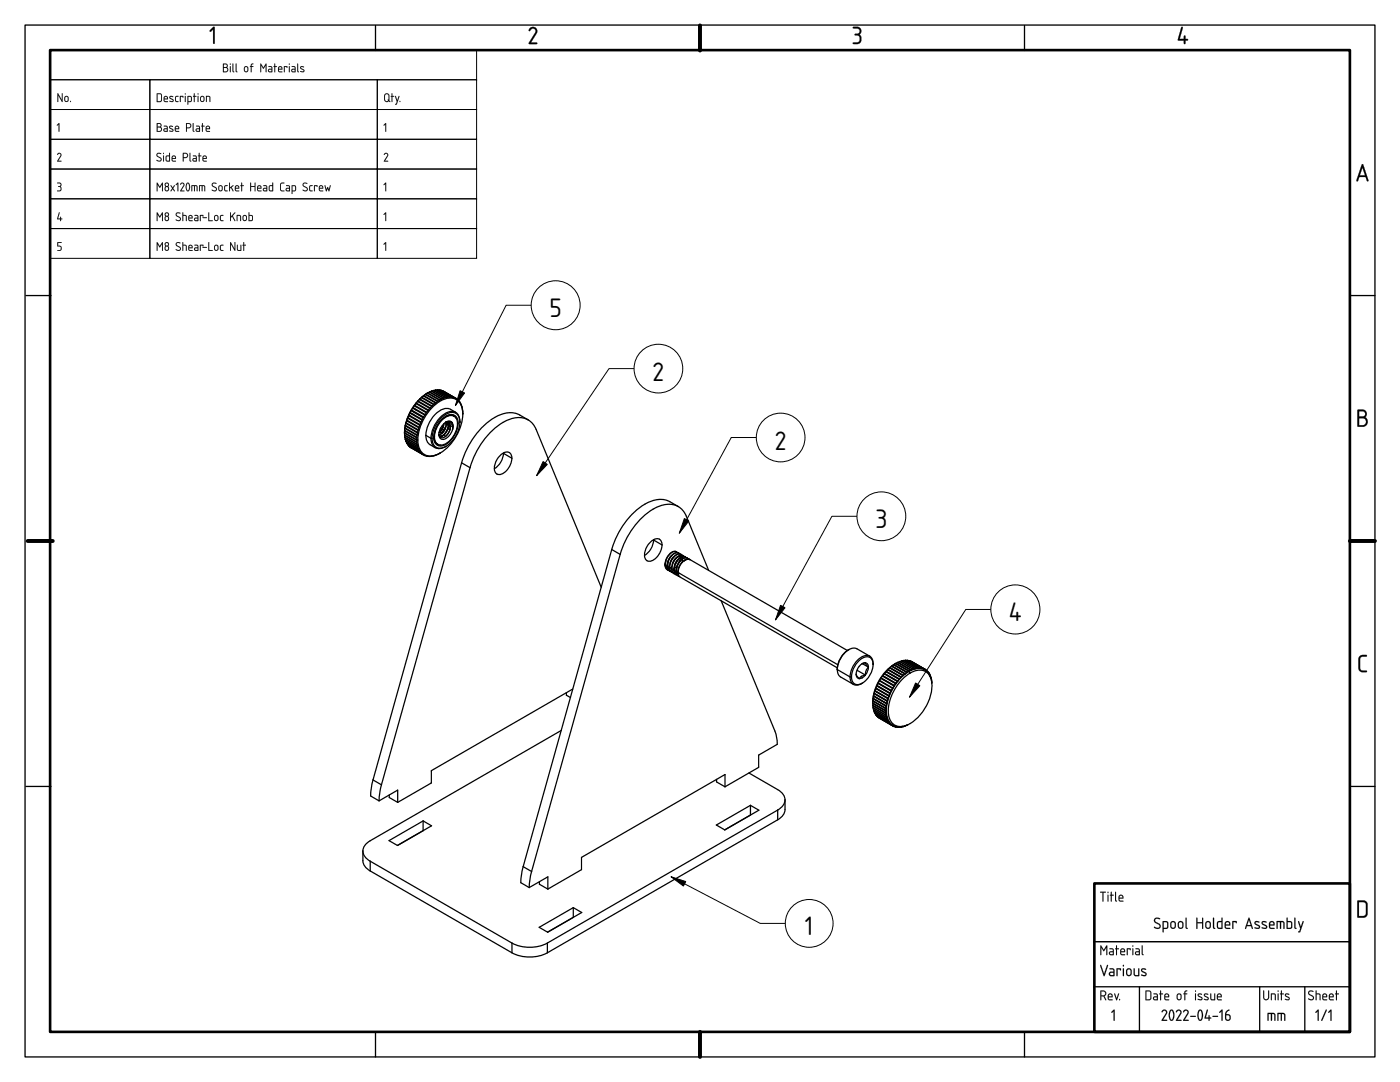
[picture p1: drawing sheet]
<svg xmlns="http://www.w3.org/2000/svg" width="279mm" height="216mm" viewBox="0 0 279 216" stroke-linecap="round" stroke-linejoin="round" font-family="sans-serif">
<defs><g id="words">
<g font-size="5">
<text x="109.7" y="63.3">5</text>
<text x="130.2" y="76">2</text>
<text x="154.6" y="89.7">2</text>
<text x="174.7" y="105.4">3</text>
<text x="201.4" y="124">4</text>
<text x="160.6" y="186.7">1</text>
</g>
</g></defs>
<g fill="none" stroke="#000" stroke-width=".26">
<path d="M5 5h269.4v205.9h-269.4zM74.9 5.1v5M204.5 5.1v5M5.2 59h5M269.4 59h5M5.2 156.9h5M269.4 156.9h5M218.4 187.9h51M218.4 196.9h51M227.4 196.9v9M251.4 196.9v9M260.4 196.9v9"/>
<path d="M74.9 205.9v5M204.5 205.9v5"/>
</g>
<path d="M10 10h259.4v195.9h-259.4zM218.4 176.3h51v29.6h-51z" fill="none" stroke="#000" stroke-width=".52"/>
<path d="M139.7 5.1v5M5.5 107.9h5M269.4 107.9h5M139.7 205.9v5" fill="none" stroke="#000" stroke-width=".79"/>
<g fill="#000">
<path d="M42.5 5.4l.2-.1 .2 .2v3.1l-.2 .2-.2-.2v-2.7l-.4 .4-.3-.1zM105.8 5.6a.86 .86 0 0 1 1.1 0 .86 .86 0 0 1 .2 1.1l-1.1 1.8h1.1h.1v.3h-1.6l-.1-.3 1.3-1.9a.56 .56 0 0 0-.3-.9 .56 .56 0 0 0-.7 .5l-.3-.2zM170.2 5.4a1.13 1.13 0 0 1 1.7 .8l-.4 .7a1.1 1.1 0 0 1 .2 1.6 1.1 1.1 0 0 1-1.5 .1l.2-.1a.82 .82 0 0 0 1-.2 .82 .82 0 0 0 0-1.1l-.8-.2v-.2a.62 .62 0 0 0 .8-.2 .62 .62 0 0 0-.1-.9l-1.1-.1zM235.8 5.4h.2l.1 .2-.7 2.2h.9v-.5l.1-.2 .2 .2v.5h.3l.2 .2-.5 .1v.5l-.2 .2-.1-.2v-.5h-1.1l-.1-.1zM271.4 130.9a1.37 1.37 0 0 1 1.4 0l-.2 .1-.8 .1-.4 .4 .1 2 .2 .3h1.1l-.1 .3h-1l-.5-.4-.1-2.2zM222.2 201.5l.3 .1v2l-.1 .1-.2-.1v-1.8l-.3 .3-.1-.1z"/>
<path d="M42.5 5.4l.2-.1 .2 .2v3.1l-.2 .2-.2-.2v-2.7l-.4 .4-.3-.1zM42.5 5.4l-.6 .8 .2 .1 .4-.5v2.8l.2 .1 .1-.1v-3.1v-.1z"/>
<path d="M105.7 5.6a.86 .86 0 0 1 1.3 .1l.2 .3v.5l-1.2 2h1.1h.1v.3h-1.7v-.3l1.3-1.9 .1-.4-.1-.3a.6 .6 0 0 0-1 .3l-.3-.2zM105.9 5.5l-.4 .5 .2 .2 .1-.1a.55 .55 0 0 1 .8-.4 .55 .55 0 0 1 .2 .9l-1.3 1.9 .1 .3h1.6l-.1-.3h-1.2l1.2-1.8a.88 .88 0 0 0-.5-1.3z"/>
<path d="M170.2 5.4h1.1l.4 .2a.82 .82 0 0 1-.2 1.3h.1a1.12 1.12 0 0 1 .2 1.6 1.12 1.12 0 0 1-1.6 .1l.2-.2 1-.1a.8 .8 0 0 0 .1-.9 .8 .8 0 0 0-.9-.4v-.2l.1-.1a.57 .57 0 0 0 .7-.1 .57 .57 0 0 0 0-.7l-1.2-.2zM170.3 5.4v.2l.8 .1a.53 .53 0 0 1 .5 .3 .53 .53 0 0 1-.2 .6l-.8 .3 .9 .3a.84 .84 0 0 1 0 1.1 .84 .84 0 0 1-1.1 .2l-.2 .1a1.08 1.08 0 0 0 1.5-.2 1.08 1.08 0 0 0-.2-1.5 .92 .92 0 0 0 .2-1.2 .92 .92 0 0 0-1.2-.3z"/>
<path d="M235.8 5.4h.2l.1 .2-.7 2.2h.9l-.1-.5 .2-.2 .2 .2v.5l.3-.1 .2 .3-.2 .1h-.3v.5l-.2 .2-.2-.2 .1-.5h-1.1l-.2-.1zM235.8 5.4l-.7 2.6 .1 .1h1.1v.5l.1 .2 .2-.2v-.5l.5-.1-.2-.2h-.3l-.1-.7h-.2v.7h-.9l.6-2.3v-.1z"/>
<path d="M271.8 32.8l.3 .1 1 3-.2 .3-.2-.2-.2-.7h-1.2l-.3 .9h-.3v-.2zM271.8 32.8l-1.1 3.2 .2 .2 .1-.1 .3-.8h1.3l.3 .9 .2-.3-1.1-3zM271.9 33.4l-.5 1.6h1zM271.9 33.4l.6 1.6h-1.2z"/>
<path d="M271.8 32.8l.3 .1 1 3-.2 .3-.4-.9h-1.2l-.3 .9-.3-.2zM271.9 33.4l-.5 1.6h1z"/>
<path d="M270.9 81.8l.9-.1a.87 .87 0 0 1 .9 .5 .87 .87 0 0 1-.2 1.1 1.03 1.03 0 0 1 .4 1.1 1.03 1.03 0 0 1-.9 .8l-1.1-.1zM271.2 83.5v1.3h.7a.69 .69 0 0 0 .7-.6 .69 .69 0 0 0-.6-.7zM271.2 82.1v1h.7a.52 .52 0 0 0 .6-.5 .52 .52 0 0 0-.6-.5z"/>
<path d="M270.9 81.8l1.2-.1 .3 .2a.83 .83 0 0 1 .1 1.4 1.03 1.03 0 0 1 .5 1.1 1.03 1.03 0 0 1-1 .8l-1.1-.1zM271 81.8l-.1 3.3h1.1a1.01 1.01 0 0 0 .9-.8 1.01 1.01 0 0 0-.5-1 .84 .84 0 0 0 .3-1 .84 .84 0 0 0-.9-.6zM271.2 83.5v1.3h.7a.68 .68 0 0 0 .7-.4 .68 .68 0 0 0-.2-.7l-.3-.2zM271.2 83.4h.8a.72 .72 0 0 1 .7 .8 .72 .72 0 0 1-.8 .7h-.7zM271.2 82.1v1h.7a.5 .5 0 0 0 .5-.5 .5 .5 0 0 0-.5-.5zM271.2 82h.7a.54 .54 0 0 1 .6 .6 .54 .54 0 0 1-.6 .5h-.7z"/>
<path d="M271.4 130.9l.3-.2h1.1v.3l-1 .1-.3 .3v1.9l.1 .3 1.2 .2v.3h-1.1l-.5-.4-.1-2.2zM271.4 130.9l-.3 .6 .1 2.2 .5 .4h1l.1-.2-1.1-.1-.3-.3v-2l.3-.4 .9-.1 .2-.1a1.38 1.38 0 0 0-1.4 0z"/>
<path d="M219.6 177.9l1.1 .1-.5 .1v1.7l-.1 .1-.1-.1v-1.7h-.5zM219.6 178v.1h.4l.1 1.8 .1-1.8 .5-.1zM221 178.5l.2 .1-.1 1.3-.1-.1zM221.1 178.6v1.3l.1-1.3zM221 178.1a.15 .15 0 0 1 .3 0 .15 .15 0 0 1-.3 0zM221.1 178v.2h.1v-.2zM221.7 178h.2v.5l.4 .1-.4 .1-.1 1.2-.1-1.2-.2-.1 .2-.1zM221.7 178v.5l-.2 .1 .2 .1 .1 1.2 .1-1.2 .4-.1-.4-.1v-.5zM222.6 178h.1v1.6l.2 .2-.1 .1-.3-.3zM222.6 178l-.1 1.6 .3 .3-.1-1.9zM223.5 178.8l-.1 .3h.6l-.2-.3zM223.5 178.8a.32 .32 0 0 1 .4-.1 .32 .32 0 0 1 .1 .4h-.6zM223.4 178.6a.49 .49 0 0 1 .7 0 .49 .49 0 0 1 0 .7h-.7l.1 .3 .7 .2-.6 .1a.79 .79 0 0 1-.2-1.3zM223.4 178.7l-.2 .3 .1 .8 .9 .1v-.2h-.7l-.1-.2v-.2h.8l-.1-.6-.4-.2z"/>
<path d="M219.6 178h1.1l-.5 .1-.1 1.8-.1-1.8h-.4zM221.1 178.6h.1l-.1 1.3zM221 178.1a.15 .15 0 0 1 .3 0 .15 .15 0 0 1-.3 0zM221.7 178h.2v.5l.4 .1-.4 .1-.1 1.2-.1-1.2-.2-.1 .2-.1zM222.6 178h.1v1.6l.2 .2-.1 .1-.3-.3zM223.5 178.8l-.1 .3h.6l-.1-.4zM223.4 178.6a.49 .49 0 0 1 .6 .1 .49 .49 0 0 1 .1 .6h-.7l.1 .4 .7 .1-.6 .1a.78 .78 0 0 1-.2-1.3z"/>
<path d="M219.8 197.8v.8h.4a.4 .4 0 0 0 .4-.4 .4 .4 0 0 0-.4-.4zM219.6 197.7l.6-.1a.58 .58 0 0 1 .6 .5 .58 .58 0 0 1-.4 .7l.3 .8-.1-.1-.4-.7h-.4v.7l-.2 .1zM221.3 198.5v.3h.6l-.2-.4zM221.2 198.3a.49 .49 0 0 1 .7 0 .49 .49 0 0 1 .1 .7h-.7v.3l.8 .2-.6 .1a.78 .78 0 0 1-.3-1.3zM222.4 198.2l.1 .1 .3 .9 .3-.9h.2l-.5 1.3zM223.4 199.4h.1v.2h-.1z"/>
<path d="M219.8 197.8v.8l.7-.1 .1-.3-.1-.2zM219.8 197.8l.7 .1 .1 .3-.1 .3-.7 .1zM219.6 197.7l.6-.1a.59 .59 0 0 1 .6 .5 .59 .59 0 0 1-.4 .7l.4 .8-.2-.1-.4-.7h-.4v.7l-.2 .1zM219.6 197.7v1.9l.2-.1v-.7h.4l.5 .8-.3-.8 .3-.3-.1-.6-.2-.2zM221.3 198.5v.3h.6l-.2-.4zM221.3 198.5a.32 .32 0 0 1 .4-.1 .32 .32 0 0 1 .2 .4h-.6zM221.2 198.3a.49 .49 0 0 1 .7 0 .49 .49 0 0 1 .1 .7h-.7v.3l.8 .2-.6 .1a.79 .79 0 0 1-.3-1.3zM221.3 198.4l-.2 .3 .1 .8 .8 .1v-.2h-.7v-.2v-.2h.7l-.1-.6-.3-.2zM222.4 198.2l.2 .1 .2 .9 .3-.9h.3l-.6 1.3zM222.4 198.3l.4 1.3 .5-1.3h-.1l-.4 .9-.3-.9zM223.4 199.3h.1v.3h-.1zM223.4 199.4v.2h.1v-.2z"/>
<path d="M219.6 192.6h.2l.5 1.7 .6-1.7 .2-.1-.7 2.3-.2-.1zM219.6 192.6l.6 2.1 .2 .1 .7-2.2h-.2l-.6 1.8-.5-1.8zM221.6 194.2l.1 .3 .5 .1v-.5zM221.6 194.2l.6-.1v.5l-.6-.1zM221.4 193.2h.8l.2 .4v1.2h-.7a.47 .47 0 0 1-.4-.5 .47 .47 0 0 1 .4-.4h.5v-.3l-.8-.2zM221.4 193.2v.2l.8 .1v.4h-.5a.44 .44 0 0 0-.4 .4 .44 .44 0 0 0 .4 .5l.7-.1v-1.1l-.2-.3zM222.8 193.2h.8l.1 .1-.1 .4-.1-.3h-.5l.1 1.3-.2 .1-.1-.1zM222.9 193.2v1.6l.1-1.4h.5l.1 .2 .1-.3zM224.1 193.2l.2 .1v1.4l-.1 .1-.1-.1zM224.1 193.2l.1 1.6 .1-1.5zM224.1 192.7a.16 .16 0 0 1 .3 0 .16 .16 0 0 1-.3 0zM224.1 192.6v.2h.2v-.2zM225.1 193.5l-.1 .9 .2 .1h.3l.1-.9-.2-.1zM225.1 193.5h.4l.2 .7a.36 .36 0 0 1-.4 .4 .36 .36 0 0 1-.4-.4zM224.9 193.3a.56 .56 0 0 1 .6-.1 .56 .56 0 0 1 .4 .5l-.1 .8-.3 .3h-.4l-.4-.6v-.6zM225 193.3l-.2 .3-.1 .6a.55 .55 0 0 0 .6 .6 .55 .55 0 0 0 .5-.6l-.1-.8-.4-.2zM226.3 193.2l.2 .1v1.1l.6 .2v-1.3l.3-.1v1.6h-.7l-.4-.1zM226.3 193.3a1.54 1.54 0 0 0 .2 1.4l.8 .1 .1-1.5-.1-.1-.1 .1v1.3h-.5l-.2-.2-.1-1.1zM227.8 193.3a.54 .54 0 0 1 .9 .2l-.6-.1-.2 .2 .7 .4a.42 .42 0 0 1 .2 .6 .42 .42 0 0 1-.6 .2l-.5-.2v-.1h.8l.1-.1-.8-.5-.1-.3zM227.8 193.3v.6l.8 .5a.53 .53 0 0 1-.8 .1v.2l.6 .1 .3-.1 .1-.3-.1-.3-.8-.5 .2-.2 .6 .1v-.2l-.6-.1z"/>
<path d="M219.6 192.6h.2l.5 1.7 .6-1.7h.2l-.7 2.2-.2-.1zM221.6 194.2l.1 .3 .5 .1v-.5zM221.4 193.2h.8l.2 .4v1.2h-.7a.45 .45 0 0 1-.4-.5 .45 .45 0 0 1 .4-.4h.5v-.4l-.8-.1zM222.8 193.2l.9 .1-.1 .4-.1-.3h-.5v1.3l-.1 .1-.1-.1zM224.1 193.2l.2 .1-.1 1.5-.1-.1zM224.1 192.7a.15 .15 0 0 1 .3 0 .15 .15 0 0 1-.3 0zM225.1 193.5l-.2 .7a.35 .35 0 0 0 .4 .4 .35 .35 0 0 0 .3-.4l-.1-.7zM224.9 193.3h.7a.95 .95 0 0 1-.1 1.4h-.4a.98 .98 0 0 1-.2-1.4zM226.3 193.2l.2 .1v1.1l.2 .2h.5v-1.3l.1-.1 .1 .1-.1 1.5h-.8a1.55 1.55 0 0 1-.2-1.6zM227.8 193.3a.54 .54 0 0 1 .9 .2l-.6-.1-.2 .2 .7 .4a.46 .46 0 0 1 .1 .7 .46 .46 0 0 1-.7 0l-.3-.1 .2-.1a.4 .4 0 0 0 .4 .1 .4 .4 0 0 0 .3-.3l-.8-.4-.1-.3z"/>
<path d="M219.6 188.7h.2l.5 .8 .5-.8h.2v1.9l-.2-.1v-1.4l-.5 .7-.5-.7v1.4l-.2 .1zM219.6 188.7v1.9l.2-.1v-1.5l.5 .8 .5-.8v1.5l.1 .1v-1.9h-.1l-.5 .9-.5-.9zM221.6 190.1v.3h.5v-.4zM221.5 190.1l.6-.1v.4h-.5zM221.4 189.2h.7l.2 .4v1h-.6a.41 .41 0 0 1-.4-.4 .41 .41 0 0 1 .4-.4h.4v-.3l-.7-.1zM221.4 189.3v.1l.7 .1v.3h-.4a.38 .38 0 0 0-.4 .4 .38 .38 0 0 0 .4 .4h.6v-1l-.2-.3zM222.7 188.6l.2 .1v.5l.4 .1-.4 .1-.1 1.2-.1-1.2-.2-.1 .2-.1zM222.8 188.7l-.1 .5-.1 .1 .1 .1 .1 1.2 .1-1.2 .4-.1-.4-.1v-.5zM223.8 189.5l-.1 .3h.6l-.1-.4zM223.8 189.5a.32 .32 0 0 1 .4-.1 .32 .32 0 0 1 .1 .4h-.6zM223.7 189.3a.5 .5 0 0 1 .7 0 .5 .5 0 0 1 0 .7h-.7l.1 .3 .8 .2-.7 .1a.79 .79 0 0 1-.2-1.3zM223.7 189.4l-.1 .3 .1 .8 .8 .1v-.2h-.7l-.1-.2v-.2h.8l-.1-.6-.3-.2zM224.9 189.2l.8 .1-.1 .3-.1-.2h-.4v1.1l-.1 .1zM224.9 189.3l.1 1.3 .1-1.2h.4l.1 .2v-.3zM226 189.2l.2 .1-.1 1.3-.1-.1zM226 189.3l.1 1.3 .1-1.3zM226 188.8a.14 .14 0 0 1 .2 0 .14 .14 0 0 1-.2 0zM226 188.7v.2h.1v-.2zM226.8 190.1v.3h.5v-.4zM226.7 190.1l.6-.1v.4h-.6zM226.6 189.2h.7l.2 .4v1h-.6a.41 .41 0 0 1-.4-.4 .41 .41 0 0 1 .4-.4h.4v-.3l-.7-.1zM226.6 189.3v.1l.7 .1v.3h-.4a.38 .38 0 0 0-.4 .4 .38 .38 0 0 0 .4 .4h.5l.1-1-.2-.3zM227.9 188.6l.2 .1v1.6l.2 .2-.2 .1-.3-.3zM227.9 188.7v1.6l.2 .3-.1-1.9z"/>
<path d="M219.6 188.7h.2l.5 .8 .5-.8h.2v1.9l-.2-.1v-1.4l-.5 .7-.5-.7v1.4l-.2 .1zM221.6 190.1v.3h.5v-.4zM221.4 189.2h.7l.2 .4v1h-.6a.39 .39 0 0 1-.4-.4 .39 .39 0 0 1 .4-.4h.4v-.3l-.7-.1zM222.8 188.7h.1v.5l.4 .1-.4 .1-.1 1.2-.1-1.2-.2-.1 .2-.1zM223.8 189.5l-.1 .3h.6l-.1-.4zM223.7 189.3a.49 .49 0 0 1 .7 0 .49 .49 0 0 1 0 .7h-.7l.1 .3 .7 .2-.6 .1a.78 .78 0 0 1-.2-1.3zM224.9 189.2l.8 .1-.1 .3-.1-.2h-.4l-.1 1.2zM226 189.2l.2 .1-.1 1.3zM226 188.8a.13 .13 0 0 1 .2 0 .13 .13 0 0 1-.2 0zM226.8 190.1v.3h.5v-.4zM226.6 189.2h.7l.2 .4v1h-.6a.39 .39 0 0 1-.4-.4 .39 .39 0 0 1 .4-.4h.4v-.3l-.7-.1zM227.9 188.7h.1v1.6l.2 .2-.1 .1-.2-.3z"/>
<path d="M228.8 197.8v1.6h.6l.2-.3v-1.1l-.2-.2zM228.6 197.7h.9l.2 .2 .1 1.2-.3 .5h-.9zM230.3 199.1l.1 .3h.5v-.4zM230.2 198.2h.7l.2 .4v1h-.6a.39 .39 0 0 1-.4-.4 .39 .39 0 0 1 .4-.4h.4v-.3l-.7-.1zM231.6 197.7h.1v.5l.4 .1-.4 .1-.1 1.2-.1-1.2-.2-.1 .2-.1zM232.6 198.5l-.1 .3h.6l-.1-.4zM232.5 198.3a.49 .49 0 0 1 .7 0 .49 .49 0 0 1 0 .7h-.7l.1 .3 .7 .2-.6 .1a.78 .78 0 0 1-.2-1.3zM235.1 198.5l-.1 .6a.3 .3 0 0 0 .3 .3 .3 .3 0 0 0 .3-.3l-.1-.6zM235 198.3l.3-.1 .4 .2 .1 .7a.49 .49 0 0 1-.5 .5 .49 .49 0 0 1-.5-.5zM236.5 197.8l.4-.2v.2l-.3 .1v.3l.3 .1-.3 .1-.1 1.2-.1-1.2-.2-.1 .2-.1zM238.5 198.2l.2 .1-.1 1.3zM238.5 197.8a.13 .13 0 0 1 .2 0 .13 .13 0 0 1-.2 0zM239.1 198.3a.47 .47 0 0 1 .8 .2l-.5-.1-.2 .2 .6 .3a.4 .4 0 0 1 .1 .6 .4 .4 0 0 1-.6 .1l-.3-.1 .1-.2a.45 .45 0 0 0 .7-.1l-.7-.5zM240.3 198.3a.47 .47 0 0 1 .8 .2l-.5-.1-.2 .2 .6 .3a.4 .4 0 0 1 .1 .6 .4 .4 0 0 1-.6 .1l-.2-.1v-.2a.45 .45 0 0 0 .7-.1l-.7-.5zM241.6 198.3h.1v1l.2 .1h.4v-1.1h.2v1.3l-.9-.1zM243.1 198.5l-.1 .3h.6l-.1-.4zM243 198.3a.49 .49 0 0 1 .7 0 .49 .49 0 0 1 0 .7h-.7l.1 .3 .7 .2-.6 .1a.78 .78 0 0 1-.2-1.3z"/>
<path d="M228.8 197.8v1.6h.6l.2-.3v-1.1l-.2-.1zM228.8 197.8h.6l.2 .2v1.1a.64 .64 0 0 1-.8 .3zM228.6 197.7h.9l.3 .2v1.2l-.3 .5h-.9zM228.6 197.7v1.9h.9l.3-.5-.1-1.2-.2-.2zM230.4 199.1v.3h.5v-.4zM230.3 199.1l.6-.1v.4h-.6zM230.2 198.2h.7l.2 .4v1h-.6a.41 .41 0 0 1-.4-.4 .41 .41 0 0 1 .4-.4h.4v-.3l-.7-.1zM230.2 198.3v.1l.7 .1v.3h-.4a.38 .38 0 0 0-.4 .4 .38 .38 0 0 0 .4 .4h.5l.1-1-.2-.3zM231.5 197.6l.2 .1v.5l.4 .1-.4 .1-.1 1.2-.1-1.2-.2-.1 .2-.1zM231.6 197.7l-.1 .5-.2 .1 .2 .1 .1 1.2 .1-1.2 .4-.1-.4-.1v-.5zM232.6 198.5l-.1 .3h.6l-.1-.4zM232.6 198.5a.32 .32 0 0 1 .4-.1 .32 .32 0 0 1 .1 .4h-.6zM232.5 198.3a.49 .49 0 0 1 .7 0 .49 .49 0 0 1 0 .7h-.7l.1 .3 .7 .2-.6 .1a.79 .79 0 0 1-.2-1.3zM232.5 198.4l-.1 .3 .1 .8 .8 .1v-.2h-.7l-.1-.2v-.2h.8l-.1-.6-.4-.2zM235.1 198.5v.7l.4 .1 .1-.7-.2-.2zM235.1 198.5h.4l.1 .6a.32 .32 0 0 1-.3 .3 .32 .32 0 0 1-.3-.3zM235 198.3l.5-.1 .3 .3v.8l-.3 .3h-.4l-.2-.3-.1-.6zM235 198.3l-.2 .8a.47 .47 0 0 0 .5 .5 .47 .47 0 0 0 .5-.5l-.1-.7-.4-.2zM236.5 197.7l.4-.1v.2l-.3 .1v.3l.4 .1-.4 .1v1.1l-.1 .1-.1-1.2-.2-.1 .2-.1zM236.5 197.8l-.1 .4-.2 .1 .2 .1 .1 1.2v-1.2l.4-.1-.4-.1 .1-.3 .3-.2zM238.5 198.2l.2 .1-.1 1.3-.1-.1zM238.5 198.3l.1 1.3 .1-1.3zM238.5 197.8a.15 .15 0 0 1 .3 0 .15 .15 0 0 1-.3 0zM238.5 197.7v.2h.2v-.2zM239.1 198.3a.47 .47 0 0 1 .8 .2l-.5-.1-.2 .2 .6 .3a.37 .37 0 0 1 .2 .5 .37 .37 0 0 1-.5 .2l-.5-.1v-.2l.7 .1 .1-.2-.7-.4zM239.1 198.3v.4l.7 .5a.46 .46 0 0 1-.7 .1v.2l.5 .1 .2-.1 .2-.3-.1-.1-.7-.5 .2-.2 .5 .1-.1-.2zM240.3 198.3a.47 .47 0 0 1 .8 .2l-.5-.1-.1 .2 .5 .3a.37 .37 0 0 1 .2 .5 .37 .37 0 0 1-.5 .2l-.4-.1v-.2l.6 .1 .1-.2-.7-.4zM240.3 198.3v.4l.8 .5a.46 .46 0 0 1-.8 .1v.2l.6 .1 .2-.1 .1-.3v-.1l-.8-.5 .2-.2 .5 .1v-.2zM241.6 198.2l.1 .1v1l.6 .1v-1.1l.2-.1v1.4l-.9-.1zM241.6 198.3v1.2l.9 .1v-1.3h-.2v1.1h-.4l-.2-.1v-1zM243.1 198.5l-.1 .3h.6l-.1-.4zM243.1 198.5a.32 .32 0 0 1 .4-.1 .32 .32 0 0 1 .1 .4h-.6zM243 198.3a.5 .5 0 0 1 .7 0 .5 .5 0 0 1 0 .7h-.7l.1 .3 .7 .2-.6 .1a.79 .79 0 0 1-.2-1.3zM243 198.4l-.1 .3 .1 .8 .8 .1v-.2h-.7l-.1-.2v-.2h.8l-.1-.6-.3-.2z"/>
<path d="M230.4 183.3a.87 .87 0 0 1 1.1 0l-.1 .1a.49 .49 0 0 0-.5-.1 .49 .49 0 0 0-.3 .5l.7 .5a.57 .57 0 0 1 .2 .9 .78 .78 0 0 1-1.2-.3l.9 .2 .2-.3v-.2l-1.1-.7zM230.5 183.3l-.2 .2a.53 .53 0 0 0 .3 .7l.6 .3a.38 .38 0 0 1 .2 .5 .38 .38 0 0 1-.5 .1l-.5-.2v.2a.68 .68 0 0 0 .8 .2 .68 .68 0 0 0 .4-.7l-1-.7-.1-.2 .2-.4 .7 .1 .1-.1-.7-.2zM232.2 184v1.1h.6l.1-1zM232.2 184h.6l.1 .1v.8l-.1 .2-.6 .1zM232 183.8h.9l.3 .4-.1 1-.4 .2h-.5l.1 .5-.2 .2-.1-.2zM232.1 183.8v2.2l.1-.1v-.6h.5a.97 .97 0 0 0 .3-1.4l-.3-.1zM233.9 184.1l-.1 .9 .2 .1h.3l.1-.9-.2-.2zM233.9 184.1h.5l.1 .7a.36 .36 0 0 1-.4 .4 .36 .36 0 0 1-.4-.4zM233.7 183.9h.1a.56 .56 0 0 1 .5-.1 .56 .56 0 0 1 .4 .5l-.1 .8-.3 .2h-.4l-.4-.5 .1-.6zM233.8 183.9l-.2 .3v.6a.55 .55 0 0 0 .5 .5 .55 .55 0 0 0 .6-.5l-.2-.9-.4-.1zM235.4 184.1l-.1 .9 .2 .1h.3l.1-.9-.2-.2zM235.4 184.1h.5l.1 .7a.36 .36 0 0 1-.4 .4 .36 .36 0 0 1-.3-.4zM235.3 183.9a.56 .56 0 0 1 .5-.1 .56 .56 0 0 1 .4 .5l-.1 .8-.3 .2h-.4l-.4-.5 .1-.6zM235.3 183.9l-.2 .3v.6a.55 .55 0 0 0 .5 .5 .55 .55 0 0 0 .6-.5l-.2-.9-.4-.1zM236.6 183.1l.2 .1v1.8l.3 .3-.2 .1-.2-.1-.1-.3zM236.6 183.1v1.9l.1 .3h.2h.1l-.2-.3v-1.8zM238.8 183.1l.2 .1v.8h.9v-.8l.2-.1v2.2l-.2-.1v-1h-.9v1l-.2 .1zM238.8 183.1v2.2l.2-.1v-1h.9v1l.2 .1v-2.2l-.2 .1v.8h-.9v-.8zM240.9 184.1l-.1 .9 .2 .1h.3l.1-.9-.2-.2zM240.9 184.1h.4l.2 .7a.36 .36 0 0 1-.4 .4 .36 .36 0 0 1-.4-.4zM240.7 183.9a.56 .56 0 0 1 .6-.1 .56 .56 0 0 1 .4 .5l-.1 .8-.3 .2h-.4l-.4-.5v-.6zM240.7 183.9l-.1 .3-.1 .6a.55 .55 0 0 0 .6 .5 .55 .55 0 0 0 .5-.5l-.1-.9-.4-.1zM242.1 183.1l.2 .1v1.8l.2 .3-.1 .1-.2-.1-.1-.3zM242.1 183.1v1.9l.1 .3h.2h.1l-.2-.3v-1.8zM243.2 184l-.1 1 .7 .1v-1.1zM243.2 184h.6v1.2l-.7-.2zM243 183.9l.8-.1v-.6l.2-.1v2.2h-.9l-.2-.2zM243 183.9l-.1 1.2 .3 .2h.7v-2.2l-.1 .1v.6zM244.7 184.1l-.1 .4h.7l-.2-.5zM244.7 184.1a.36 .36 0 0 1 .5-.1 .36 .36 0 0 1 .1 .5h-.7zM244.6 183.9a.57 .57 0 0 1 .8 0 .57 .57 0 0 1 0 .8h-.8l.1 .4 .9 .2-.7 .1a.94 .94 0 0 1-.3-1.5zM244.6 183.9a1.46 1.46 0 0 0-.1 1.3l.4 .1h.6l-.8-.2-.1-.2v-.2l.9-.1-.1-.6-.4-.2zM245.9 183.8h.8l.1 .1-.1 .3-.1-.2h-.5l.1 1.2-.2 .2-.1-.2zM246 183.8v1.5l.1-1.3h.5l.1 .2 .1-.3zM249.2 183.1l.2 .1 .6 2-.1 .2-.2-.6h-.9l-.2 .6-.2-.1zM249.2 183.1l-.7 2.2h.2l.1-.5h.9l.2 .6 .1-.2-.7-2zM249.2 183.6l-.3 1h.7zM249.3 183.5l.3 1.1h-.7zM250.4 183.9a.54 .54 0 0 1 .9 .2l-.5-.1-.2 .2 .6 .4a.42 .42 0 0 1 .3 .6 .42 .42 0 0 1-.6 .2l-.5-.2v-.2l.7 .1 .1-.1-.8-.5-.1-.3zM250.5 183.9v.5l.8 .6a.53 .53 0 0 1-.9 0v.2l.7 .1h.2l.2-.3-.1-.3-.9-.5 .3-.2 .5 .1v-.2l-.6-.1zM251.9 183.9a.54 .54 0 0 1 .9 .2l-.6-.1-.2 .2 .7 .4a.42 .42 0 0 1 .2 .6 .42 .42 0 0 1-.6 .2l-.5-.2v-.2l.7 .1 .2-.1-.8-.5-.1-.3zM251.9 183.9v.5l.8 .6a.53 .53 0 0 1-.8 0v.2l.6 .1h.2l.2-.3-.1-.3-.8-.5 .2-.2 .5 .1v-.2l-.5-.1zM253.5 184.1v.4h.7l-.2-.5zM253.5 184.1a.36 .36 0 0 1 .5-.1 .36 .36 0 0 1 .2 .5h-.7zM253.4 183.9a.57 .57 0 0 1 .8 0 .57 .57 0 0 1 .1 .8h-.8v.4l.9 .2-.7 .1a.94 .94 0 0 1-.3-1.5zM253.5 183.9a1.46 1.46 0 0 0-.1 1.3l.3 .1h.7l-.8-.2-.1-.2v-.2l.8-.1-.1-.6-.4-.2zM254.8 183.8l1.4 .1 .2 .3-.1 1.1-.2-.1v-1.1l-.4-.1v1.2l-.1 .2-.2-.2v-1.2h-.4v1.2l-.2 .1zM254.8 183.8v1.5l.2-.1v-1.2h.5l.1 1.3 .1-1.3 .4 .1v1.1l.2 .1a1.39 1.39 0 0 0-.3-1.5zM257 184v1.1h.6v-1zM257 184h.4a.74 .74 0 0 1 .3 1l-.7 .2zM256.8 183.1l.2 .1v.6h.7l.2 .3v1l-.3 .2-.7 .1-.1-.1zM256.8 183.1v2.2h.8l.3-.4v-.8l-.3-.3h-.6v-.6zM258.3 183.1l.2 .1v1.8l.3 .3-.2 .1-.2-.1-.1-.3zM258.3 183.1v1.9l.1 .3h.2h.1l-.2-.3v-1.8zM259.1 183.8l.2 .1 .3 1 .3-1 .2-.1 .1 .1-.8 2.2-.4-.2 .3-.1 .2-.5zM259.1 183.8l.4 1.5-.2 .5-.2 .1 .3 .1 .8-2.1h-.2l-.4 1.1-.3-1.1z"/>
<path d="M230.5 183.3a.72 .72 0 0 1 1 .1h-.1a.5 .5 0 0 0-.6-.1 .5 .5 0 0 0-.2 .6l.7 .4a.64 .64 0 0 1 0 1 .64 .64 0 0 1-1-.4h.1a.52 .52 0 0 0 .6 .3 .52 .52 0 0 0 .4-.6l-1-.6-.1-.3zM232.2 184v1.1h.6l.1-.9-.1-.2zM232.1 183.8a.75 .75 0 0 1 1.1 .5l-.1 .9-.9 .2-.1 .6zM233.9 184.1l-.1 .7a.35 .35 0 0 0 .3 .3 .35 .35 0 0 0 .4-.3l-.2-.7zM233.8 183.9l.6-.1a.95 .95 0 0 1-.1 1.5h-.4a.98 .98 0 0 1-.1-1.4zM235.4 184.1l-.1 .7a.35 .35 0 0 0 .3 .3 .35 .35 0 0 0 .4-.3l-.1-.7zM235.3 183.9l.6-.1a.95 .95 0 0 1-.1 1.5h-.4a.98 .98 0 0 1-.1-1.4zM236.6 183.1l.2 .1v1.8l.2 .3-.1 .1-.2-.1-.1-.3zM238.8 183.1l.2 .1v.8h.9v-.8l.2-.1v2.2l-.2-.1v-1h-.9v1l-.2 .1zM240.9 184.1l-.2 .7a.35 .35 0 0 0 .4 .3 .35 .35 0 0 0 .3-.3l-.1-.7zM240.7 183.9l.7-.1a.95 .95 0 0 1-.1 1.5h-.4a.98 .98 0 0 1-.2-1.4zM242.1 183.1l.2 .1v1.8l.2 .3-.1 .1-.2-.1-.1-.3zM243.2 184l-.1 1 .7 .1v-1.1zM243 183.9l.8-.1v-.6l.2-.1v2.2h-.9l-.2-.2zM244.7 184.1l-.1 .4h.7l-.2-.5zM244.6 183.9a.56 .56 0 0 1 .8 0 .56 .56 0 0 1 0 .8h-.8l.1 .4 .8 .2-.6 .1a.93 .93 0 0 1-.3-1.5zM246 183.8l.8 .1-.1 .3-.1-.2h-.5v1.2l-.1 .2-.1-.2zM249.2 183.1l.2 .1 .6 2-.1 .2-.2-.6h-.9l-.2 .5h-.1zM249.3 183.6l-.4 1h.7zM250.5 183.9a.54 .54 0 0 1 .8 .2l-.5-.1-.2 .2 .6 .4a.46 .46 0 0 1 .2 .7 .46 .46 0 0 1-.7 0l-.3-.1 .1-.2a.4 .4 0 0 0 .4 .2 .4 .4 0 0 0 .3-.3l-.7-.5-.2-.2zM251.9 183.9a.54 .54 0 0 1 .9 .2l-.6-.1-.2 .2 .7 .4a.46 .46 0 0 1 .1 .7 .46 .46 0 0 1-.7 0l-.3-.1 .1-.2a.4 .4 0 0 0 .4 .2 .4 .4 0 0 0 .3-.3l-.7-.5-.1-.2zM253.5 184.1v.4h.7l-.2-.5zM253.4 183.9a.56 .56 0 0 1 .8 0 .56 .56 0 0 1 .1 .8h-.8l.1 .4 .8 .2-.7 .1a.93 .93 0 0 1-.3-1.5zM254.8 183.8h1.3a1.28 1.28 0 0 1 .1 1.6l-.1-.2v-1.1l-.2-.1h-.2l-.1 1.4-.2-.2v-1.2h-.4v1.2l-.2 .1zM257 184v1.1h.4a.8 .8 0 0 0 .2-1zM256.8 183.1l.2 .1v.6h.7l.2 .3v.8l-.3 .4h-.8zM258.3 183.1l.2 .1v1.8l.3 .3-.2 .1-.2-.1-.1-.3zM259.1 183.8l.2 .1 .3 1 .4-1h.2l-.8 2.1-.3-.1 .2-.1 .2-.5z"/>
<path d="M252.1 197.6l.2 .1v1.5l.4 .2 .3-.3 .1-1.4 .2-.1v1.4l-.2 .4a.59 .59 0 0 1-.6 .2 .59 .59 0 0 1-.4-.6zM252.1 197.7v1.3l.2 .5a.59 .59 0 0 0 .6 0 .59 .59 0 0 0 .4-.5l-.1-1.4-.1 1.6-.3 .2-.4-.1-.1-.3v-1.3zM253.7 198.2l.8 .1 .1 1.3-.2-.1v-1l-.6-.1v1.1l-.1 .1zM253.7 198.2v1.4l.1-.1v-1.1l.6 .1 .1 1.1 .1-.6a.62 .62 0 0 0-.2-.7 .62 .62 0 0 0-.7-.1zM255 198.2l.2 .1-.1 1.3-.1-.1zM255 198.3l.1 1.3 .1-1.3zM255 197.8a.14 .14 0 0 1 .2 0 .14 .14 0 0 1-.2 0zM255 197.7v.2h.1v-.2zM255.7 197.6l.1 .1v.5l.4 .1-.4 .1-.1 1.2-.1-1.2-.2-.1 .2-.1zM255.7 197.7v.5l-.2 .1 .2 .1v1.2l.1-1.2 .4-.1-.4-.1v-.5zM256.5 198.3a.47 .47 0 0 1 .8 .2l-.5-.1-.2 .2 .6 .3a.37 .37 0 0 1 .2 .5 .37 .37 0 0 1-.5 .2l-.5-.1v-.2l.7 .1 .1-.2-.7-.4zM256.5 198.3v.4l.7 .5a.46 .46 0 0 1-.7 .1v.2l.6 .1 .2-.1 .1-.3-.1-.1-.7-.5 .2-.2 .5 .1-.1-.2z"/>
<path d="M252.1 197.7h.2v1.3a.4 .4 0 0 0 .4 .4 .4 .4 0 0 0 .4-.4l.1-1.4 .1 1.4a.59 .59 0 0 1-.6 .6 .59 .59 0 0 1-.6-.6zM253.7 198.2a.64 .64 0 0 1 .7 .1 .64 .64 0 0 1 .2 .7l-.1 .6-.1-1.1-.6-.1v1.1l-.1 .1zM255 198.2l.2 .1-.1 1.3zM255 197.8a.13 .13 0 0 1 .2 0 .13 .13 0 0 1-.2 0zM255.7 197.7h.1v.5l.4 .1-.4 .1-.1 1.2-.1-1.2-.2-.1 .2-.1zM256.5 198.3a.47 .47 0 0 1 .8 .2l-.5-.1-.2 .2 .6 .3a.4 .4 0 0 1 .1 .6 .4 .4 0 0 1-.6 .1l-.3-.1 .1-.2a.45 .45 0 0 0 .7-.1l-.7-.5z"/>
<path d="M261.2 197.8a.57 .57 0 0 1 .9 .1h-.1a.43 .43 0 0 0-.4-.1 .43 .43 0 0 0-.3 .5l.6 .3a.49 .49 0 0 1 .2 .9 .64 .64 0 0 1-1-.3l.7 .2 .2-.3-.9-.8zM261.2 197.8l-.1 .5 .7 .5a.33 .33 0 0 1 .2 .5 .33 .33 0 0 1-.4 .1l-.4-.2-.1 .2a.57 .57 0 0 0 .8 .2 .57 .57 0 0 0 .2-.8l-.9-.7 .2-.3 .6 .1 .1-.1-.6-.2zM262.6 197.6h.1l.1 .6h.5l.2 .3v1.1l-.2-.1v-1l-.5-.1v1.1l-.2 .1zM262.6 197.7v1.9l.1-.1v-1.1h.4l.3 .2v.9l.1 .1v-1.1l-.2-.2-.6-.1v-.5zM264.1 198.5v.3h.6l-.2-.4zM264.1 198.5a.32 .32 0 0 1 .4-.1 .32 .32 0 0 1 .2 .4h-.6zM264 198.3a.49 .49 0 0 1 .7 0 .49 .49 0 0 1 .1 .7h-.7v.3l.8 .2-.6 .1a.79 .79 0 0 1-.3-1.3zM264.1 198.4l-.2 .3 .1 .8 .8 .1v-.2h-.7v-.2v-.2h.7l-.1-.6-.3-.2zM265.5 198.5l-.1 .3h.6l-.2-.4zM265.5 198.5a.32 .32 0 0 1 .4-.1 .32 .32 0 0 1 .1 .4h-.6zM265.4 198.3a.49 .49 0 0 1 .6 0 .49 .49 0 0 1 .1 .7h-.7l.1 .3 .7 .2-.6 .1a.79 .79 0 0 1-.2-1.3zM265.4 198.4l-.2 .3 .1 .8 .8 .1v-.2h-.7v-.2v-.2h.7v-.6l-.4-.2zM266.6 197.6l.2 .1v.5l.4 .1-.4 .1-.1 1.2-.1-1.2-.2-.1 .2-.1zM266.7 197.7l-.1 .5-.2 .1 .2 .1 .1 1.2 .1-1.2 .4-.1-.4-.1v-.5z"/>
<path d="M261.2 197.8a.57 .57 0 0 1 .9 .1h-.1a.44 .44 0 0 0-.5-.1 .44 .44 0 0 0-.2 .5l.6 .3a.54 .54 0 0 1 .2 .8 .54 .54 0 0 1-.8 .1l-.2-.1 .1-.2a.45 .45 0 0 0 .5 .2 .45 .45 0 0 0 .3-.5l-.8-.4-.1-.4zM262.6 197.7h.1l.1 .5h.5l.2 .3v1.1l-.1-.1v-.9l-.3-.2h-.3v1.1l-.2 .1zM264.1 198.5v.3h.6l-.2-.4zM264 198.3a.49 .49 0 0 1 .7 0 .49 .49 0 0 1 .1 .7h-.7v.3l.8 .2-.6 .1a.78 .78 0 0 1-.3-1.3zM265.5 198.5l-.1 .3h.6l-.2-.4zM265.4 198.3a.49 .49 0 0 1 .6 0 .49 .49 0 0 1 .1 .7h-.7v.3l.8 .2-.6 .1a.78 .78 0 0 1-.2-1.3zM266.7 197.7h.1v.5l.4 .1-.4 .1-.1 1.2-.1-1.2-.2-.1 .2-.1z"/>
<path d="M271.2 180v2.8l1.1-.1 .3-.5v-1.9l-.4-.3zM270.9 179.7h1.4l.6 .6v2.2l-.6 .6h-1.4z"/>
<path d="M271.2 180v2.8l1-.1 .3-.3 .1-1.9a.51 .51 0 0 0-.5-.5zM271.2 180h1l.4 .3v2.2a1.56 1.56 0 0 1-1.4 .3zM270.9 179.7h1.4l.4 .2 .2 .4v2.2l-.6 .6h-1.4zM270.9 179.7v3.3l1.4 .1 .6-.6v-2.2l-.6-.6z"/>
<path d="M222.2 201.5l.3 .1v2l-.1 .1-.2-.1 .1-1.8-.4 .3-.1-.1zM222.2 201.5l-.4 .5 .2 .1 .3-.3 .1 1.9v-2.1z"/>
<path d="M231.9 201.6a.56 .56 0 0 1 .8 0 .56 .56 0 0 1 .1 .7l-.7 1.2h.7l.1 .2h-1.1l.8-1.5a.39 .39 0 0 0-.2-.5 .39 .39 0 0 0-.5 .3l-.1-.1zM233.7 201.7l-.2 .9a.75 .75 0 0 0 .4 .9l.3-.9a.73 .73 0 0 0-.5-.9zM233.5 201.6a.47 .47 0 0 1 .5-.1 .47 .47 0 0 1 .3 .5l.1 .4a1.24 1.24 0 0 1-.6 1.3 1.48 1.48 0 0 1-.5-1.7zM234.8 201.6a.56 .56 0 0 1 .8 0 .56 .56 0 0 1 .1 .7l-.7 1.2h.7l.1 .2h-1.1l.8-1.5a.39 .39 0 0 0-.2-.5 .39 .39 0 0 0-.5 .3l-.1-.1zM236.2 201.6a.56 .56 0 0 1 .8 0 .56 .56 0 0 1 .1 .7l-.7 1.2h.7l.1 .2h-1.1l.8-1.5a.39 .39 0 0 0-.2-.5 .39 .39 0 0 0-.5 .3l-.1-.1zM237.6 202.7h1l.1 .1-1.1 .1zM239.4 201.7l-.2 .9a.75 .75 0 0 0 .4 .9l.3-.9a.73 .73 0 0 0-.5-.9zM239.2 201.6a.47 .47 0 0 1 .6-.1 .47 .47 0 0 1 .2 .5l.1 .4a1.24 1.24 0 0 1-.6 1.3 1.48 1.48 0 0 1-.5-1.7zM240.9 201.5l.2 .1-.5 1.4h.6l.1-.4 .1 .4 .3 .1-.3 .1-.1 .5-.1-.5-.8-.1zM242 202.7h1l.1 .1-1 .1zM243.8 201.5l.2 .1v2l-.1 .1-.1-.1v-1.8l-.3 .3-.2-.1zM244.7 201.8l.5-.4 .2 .2a.81 .81 0 0 0-.6 .8 .67 .67 0 0 1 .8 .6 .67 .67 0 0 1-.8 .7l-.2-.2a1.59 1.59 0 0 1 0-1.5zM244.7 202.6v.6a.35 .35 0 0 0 .3 .3 .35 .35 0 0 0 .4-.3l-.1-.5z"/>
<path d="M231.9 201.6l.7-.1 .2 .2 .2 .3-.9 1.5h.7l.1 .2h-1l-.1-.1 .8-1.4v-.4a.45 .45 0 0 0-.7 .2l-.1-.1zM232.1 201.5l-.3 .4h.2a.36 .36 0 0 1 .6-.2 .36 .36 0 0 1 0 .5l-.7 1.5h1l-.1-.2h-.7l.7-1.2a.55 .55 0 0 0 0-.7 .55 .55 0 0 0-.7 0zM233.7 201.7l-.2 .9a.75 .75 0 0 0 .4 .8l.2-.6v-.5l-.1-.6zM233.7 201.7a.78 .78 0 0 1 .5 1l-.2 .7-.3 .1-.3-.9zM233.5 201.6a.39 .39 0 0 1 .6 0 1.87 1.87 0 0 1-.1 2.1h-.4l-.3-.6-.1-.7zM233.5 201.6l-.1 .2a1.84 1.84 0 0 0 .2 1.8l.5-.1 .2-.4 .1-.8-.2-.5a.4 .4 0 0 0-.3-.3 .4 .4 0 0 0-.4 .1zM234.8 201.6l.6-.1 .3 .2 .1 .3-.8 1.5h.7l.1 .2h-1l-.1-.1 .8-1.4v-.4a.45 .45 0 0 0-.7 .2l-.1-.1zM234.9 201.5l-.2 .4h.2a.36 .36 0 0 1 .5-.2 .36 .36 0 0 1 .1 .5l-.8 1.5h1.1l-.1-.2h-.7l.7-1.2a.55 .55 0 0 0-.1-.7 .55 .55 0 0 0-.7 0zM236.2 201.6l.7-.1 .2 .2 .1 .3-.8 1.5h.7l.1 .2h-1l-.1-.1 .8-1.4v-.4a.45 .45 0 0 0-.7 .2l-.1-.1zM236.3 201.5l-.2 .4h.2a.36 .36 0 0 1 .5-.2 .36 .36 0 0 1 .1 .5l-.8 1.5h1.1l-.1-.2h-.7l.7-1.2a.55 .55 0 0 0 0-.7 .55 .55 0 0 0-.7 0zM237.6 202.7h1l.1 .1-.2 .1h-.9zM237.6 202.7v.2l1-.1zM239.4 201.7l-.2 .9a.75 .75 0 0 0 .4 .8l.2-.6v-.5l-.1-.6zM239.4 201.7a.78 .78 0 0 1 .5 1l-.2 .7-.3 .1-.2-.9zM239.2 201.6a.39 .39 0 0 1 .6 0h.1a1.87 1.87 0 0 1-.2 2.1h-.4l-.3-.6v-.7zM239.2 201.6l-.1 .2a1.84 1.84 0 0 0 .2 1.8l.5-.1 .2-.4 .1-.8-.2-.5a.4 .4 0 0 0-.3-.3 .4 .4 0 0 0-.4 .1zM240.9 201.4l.2 .2-.5 1.4h.6l.1-.4 .1 .4 .4 .1-.4 .1-.1 .5-.1-.5-.7 .1-.1-.2zM240.9 201.5l-.5 1.6 .8 .1 .1 .5 .1-.5 .3-.1-.3-.1v-.4h-.2v.4h-.6l.4-1.4zM242 202.7h1l.1 .1-.1 .1h-.9zM242 202.7l.1 .2 1-.1zM243.8 201.5l.2 .1v2l-.1 .1-.1-.1v-1.8l-.3 .3-.2-.1zM243.8 201.5l-.5 .5 .2 .1 .3-.3 .1 1.9 .1-2.1zM244.7 201.8l.7-.3v.1l-.4 .3-.3 .5h.5l.3 .1 .1 .7-.3 .5h-.3l-.4-.1a1.8 1.8 0 0 1 .1-1.8zM244.7 201.8h.1a1.65 1.65 0 0 0-.3 1.6 .62 .62 0 0 0 1.1-.1 .62 .62 0 0 0-.6-.9h-.3v-.2l.6-.7zM244.7 202.6l.1 .8h.5a.52 .52 0 0 0-.3-.8zM244.7 202.6l.6 .1a.44 .44 0 0 1 .1 .6 .44 .44 0 0 1-.6 .1z"/>
<path d="M253 202.1l1.4 .1 .2 .3-.1 1.2-.2-.1-.1-1.2-.3-.1v1.3l-.1 .1-.2-.1v-1.3h-.4v1.3l-.2 .1zM253 202.1v1.6l.2-.1v-1.3h.5l.1 1.4v-1.4l.5 .1v1.2l.2 .1a1.39 1.39 0 0 0-.3-1.5zM255 202.1l1.4 .1 .1 .3v1.2l-.2-.1-.1-1.2-.4-.1v1.3l-.1 .1-.1-.1v-1.3h-.5l.1 1.3-.3 .1zM255 202.1v1.6l.1-.1v-1.3h.5l.1 1.4 .1-1.4 .4 .1 .1 1.2 .2 .1a1.39 1.39 0 0 0-.3-1.5z"/>
<path d="M253 202.1h1.2a1.28 1.28 0 0 1 .2 1.6l-.1-.1v-1.1l-.2-.2h-.2l-.1 1.4-.2-.1v-1.3h-.4v1.3l-.2 .1zM255 202.1h1.2a1.28 1.28 0 0 1 .2 1.6l-.1-.1v-1.1l-.3-.2h-.2l-.1 1.4-.1-.1v-1.3h-.5v1.3l-.1 .1z"/>
<path d="M263 201.5l.2 .1v2l-.1 .1-.2-.1 .1-1.8-.3 .3-.2-.1zM263 201.5l-.5 .5 .2 .1 .3-.3 .1 1.9 .1-2.1zM264.6 201.5h.2v.1l-.9 2-.2 .1zM264.6 201.5l-.9 2.2 .2-.1 .9-2zM265.5 201.5l.3 .1v2l-.2 .1-.1-.1v-1.8l-.3 .3-.2-.1zM265.5 201.5l-.4 .5 .2 .1 .2-.3 .1 1.9 .1-2.1z"/>
<path d="M263 201.5l.2 .1v2l-.1 .1-.1-.1v-1.8l-.3 .3-.2-.1zM264.6 201.5h.2v.1l-.9 2-.2 .1zM265.5 201.5l.2 .1v2l-.1 .1-.1-.1v-1.8l-.3 .3-.1-.1z"/>
</g>
<path d="M129.2 134.4h.1M133.9 174.9l17.8 9.4h5M218.4 187.9h51" fill="none" stroke="#000" stroke-width=".2"/>
<g fill="none" stroke="#000" stroke-width=".25">
<path d="M83.7 79.7l-.3 .3M83.7 79.7l2.4 1.4M83.8 79.6l-.1 .1M83.8 79.6l2.4 1.4M83.8 79.6l.1 .2M84.1 79.3l-.3 .3M84.1 79.3l2.4 1.4M84.2 79.3h-.1M84.2 79.3l2.4 1.4M84.2 79.3v.1M84.5 79l-.3 .3M84.5 79l2.4 1.4"/>
<path d="M84.6 78.9l-.1 .1M84.6 78.9l2.4 1.4M84.6 78.9v.2M84.9 78.7l-.3 .2M84.9 78.7l2.4 1.4M85 78.7h-.1M85 78.7l2.4 1.4M85 78.7v.1M85.2 78.5a9.9 9.9 0 0 0-4.5 7.8M85.3 78.5h-.1M85.3 78.5l-.3 .2M85.3 78.5l2.4 1.4"/>
<path d="M85.3 78.4v.1M85.3 78.4l-.1 .1M85.4 78.4h-.1M85.4 78.4l2.4 1.4M85.4 78.4v.1M85.7 78.2l-.3 .2M85.7 78.2l2.4 1.4M85.8 78.2h-.1M85.8 78.2l2.4 1.4M85.8 78.2v.1M86.1 78.1l-.3 .1M86.1 78.1l2.4 1.4"/>
<path d="M86.2 78l-.1 .1M86.2 78l2.4 1.4M86.2 78v.1M86.5 77.9l-.3 .1M86.5 77.9l2.4 1.4M86.6 77.9h-.1M86.6 77.9l2.4 1.4M86.6 77.9v.1M86.9 77.9h-.3M86.9 77.9l2.4 1.4M86.9 77.8v.1M86.9 77.8l2.5 1.4"/>
<path d="M87.2 77.8h-.3M87.2 77.8l2.5 1.4M87.3 77.8h.3M87.3 77.8h-.1M87.3 77.8h.1M87.6 77.8h.1M87.6 77.8l2.4 1.4M87.7 77.8l.2 .1M87.7 77.8l2.4 1.4M87.7 77.8v.1M87.7 79.9l-.3 .2M87.8 79.8l-.1 .1"/>
<path d="M87.9 77.9h.1M87.9 77.9l2.5 1.4M88 77.9l.3 .1M88 77.9h.1M88.1 79.6l-.3 .2M88.2 79.6h-.1M88.3 78h.1M88.3 78l2.5 1.4M88.3 78l.2 .1M88.5 79.5l-.3 .1M88.5 78.1h.1M88.5 78.1l2.5 1.4"/>
<path d="M88.6 79.4l-.1 .1M88.9 79.3l-.3 .1M89 79.3h-.1M89.3 79.3h-.3M89.4 79.2l-.1 .1M89.7 79.2h.3M89.7 79.2h-.3M90 79.2h.1M90.1 79.2l.3 .1M90.4 79.3l.4 .1M90.8 79.4l.2 .1M91 79.5l.6 .6 .4 .6 .4 1.8"/>
<path d="M80.7 86.3h.1M80.7 86.4h.1M80.7 86.3v.1M80.7 86.4v.4M80.7 86.3l2.5 1.4M80.7 86.4l2.5 1.4M80.7 86.8l.1 .1M80.7 86v.3M80.7 86.8l2.5 1.4M80.7 86l2.5 1.4M80.8 86.9v.3M80.8 85.9l-.1 .1"/>
<path d="M80.8 85.9l2.4 1.4M80.8 86.9l2.4 1.4M80.8 87.2v.1M80.8 85.5v.4M80.8 87.2l2.4 1.4M80.8 85.5l2.4 1.4M80.8 87.3l.1 .3M80.8 85.4v.1M80.8 85.4l2.4 1.4M80.8 87.3l2.4 1.4M80.8 86.4h-.1M80.8 86.8v.1"/>
<path d="M80.9 85.9l-.2 .1M80.9 87.3h-.1M80.9 87.6v.1M80.9 85l-.1 .4M80.9 87.6l2.4 1.4M80.9 85l2.4 1.4M80.9 87.7l.1 .3M80.9 84.9v.1M80.9 84.9l2.4 1.4M80.9 87.7l2.4 1.4M80.9 85.4l-.1 .1M81 87.7h-.1"/>
<path d="M81 88v.1M81 84.5l-.1 .4M81 88l2.4 1.4M81 84.5l2.4 1.4M81 88.1l.1 .3M81 84.4v.1M81 84.4l2.5 1.4M81 88.1l2.5 1.4M81 84.9l-.1 .1M81.1 88l-.1 .1M81.1 88.4h.1M81.1 84l-.1 .4"/>
<path d="M81.1 88.4l2.5 1.4M81.1 84l2.5 1.4M81.2 84.4l-.2 .1M81.2 88.4l.1 .3M81.2 88.4l2.4 1.4M81.2 83.8l-.1 .2M81.2 83.8l2.4 1.4M81.2 88.4h.1M81.3 88.7h.1M81.3 88.7l2.5 1.4M81.3 83.4l-.1 .4M81.3 83.4l2.5 1.4"/>
<path d="M81.3 83.4l.3 .1M81.4 84h-.3M81.4 88.7l.1 .2M81.4 88.7l2.4 1.4M81.4 83.3l-.1 .1M81.4 83.3l2.4 1.4M81.4 88.7h.1M81.5 88.9l.1 .1M81.5 88.9l2.5 1.5M81.5 82.9l-.1 .4M81.5 82.9l2.5 1.4M81.5 82.9l.5 .1"/>
<path d="M81.6 89l.2 .2M81.6 82.8l-.1 .1M81.6 82.8l2.4 1.4M81.6 89h.1M81.8 89.2h.1M81.8 82.4l-.2 .4M81.8 89.2l2.5 1.4M81.8 82.4l2.4 1.4M81.8 82.4l.8 .3M81.8 89.2l.3 .2M81.8 82.3v.1M81.8 82.3l2.5 1.4"/>
<path d="M82.1 89.4h.1M82.1 81.9l-.3 .4M82.1 81.9l2.4 1.4M82.1 89.4l2.4 1.4M82.1 81.8v.1M82.1 81.8l2.4 1.4M82.3 81.4l-.2 .4M82.3 81.4l2.5 1.4M82.4 81.3l-.1 .1M82.4 81.3l2.4 1.4M82.4 81.3l.7 .6M82.7 81l-.3 .3"/>
<path d="M82.7 81l2.4 1.4M82.7 80.9v.1M82.7 80.9l2.5 1.4M82.7 80.9l.3 .3M83 80.5l-.3 .4M83 80.5l2.4 1.4M83.1 80.4l-.1 .1M83.1 80.4l2.4 1.4M83.1 80.4l.1 .3M83.2 87.8h.1M83.2 87.8h.2M83.2 87.8v.4"/>
<path d="M83.2 87.7v.1M83.2 88.2v.1M83.2 87.4v.3M83.2 88.3v.3M83.2 87.3v.1M83.2 88.6v.1M83.2 86.9v.4M83.2 88.7l.1 .3M83.2 86.8v.1M83.3 89v.1M83.3 86.4l-.1 .4M83.3 89.1l.1 .3"/>
<path d="M83.3 86.3v.1M83.3 80.1l-.2 .3M83.3 80.1l2.5 1.4M83.4 87.8a2.69 2.69 0 0 0 2.9 3.2l1.6-.6M83.4 89.4l.1 .1M83.4 85.9l-.1 .4M83.4 80l-.1 .1M83.4 80l2.5 1.4M83.4 80l.1 .2M83.5 89.5l.1 .3M83.5 85.8l-.1 .1M83.6 89.8h.1"/>
<path d="M83.6 85.4l-.1 .4M83.6 89.8l.2 .3M83.6 85.2v.2M83.8 90.1h.1M83.8 84.8l-.2 .4M83.8 90.1l.2 .3M83.8 84.7v.1M84 84.3l-.2 .4M84 90.4l.3 .2M84 84.2v.1M84.2 83.8l-.2 .4M84.3 90.6l.2 .2"/>
<path d="M84.3 83.7l-.1 .1M84.3 83.2h.1M84.5 83.3l-.2 .4M84.5 83.2v.1M84.8 82.8l-.3 .4M84.8 82.7v.1M85 86.9a2.36 2.36 0 0 0 1.9 2.4M85 86.9l1 .6M85.1 82.4l-.3 .3M85.2 82.3l-.1 .1M85.4 81.9l-.2 .4M85.5 81.8l-.1 .1"/>
<path d="M85.8 81.5l-.3 .3M85.9 81.4l-.1 .1M86 87.5a2.11 2.11 0 0 0 .9 1.8M86 87.5h.2M86.1 81.1l-.2 .3M86.2 81l-.1 .1M86.2 87.5a1.69 1.69 0 0 0 .8 1.7 1.69 1.69 0 0 0 2-.1M86.5 80.7l-.3 .3M86.6 87.3h.1M86.6 87.2a1.41 1.41 0 0 0 1.4 1.6M86.6 80.7h-.1M86.6 87.1l.3 1.1 .4 .4"/>
<path d="M86.6 87.1l.1 .1M86.7 87.2l.3 1 .4 .5M86.9 80.4l-.3 .3M87 80.3l-.1 .1M87.3 88.6h.1M87.3 88.6l.1 .1M87.3 80.1l-.3 .2M87.4 80.1h-.1M87.6 86.7h.1M87.6 86.9l.1 .1M87.6 86.9h.1M87.7 86.9v.1"/>
<path d="M87.8 90.5l-1.8 .6-.8-.1-.7-.2M87.8 86.2l.3 .3M87.8 90.4v.1M87.8 86.1h.1M87.9 85.5l.2 .1M87.9 90.4l-.1 .1M87.9 86.1l.4 .2M87.9 86l-.1 .1M87.9 86h.1M88 85.4l.2 .1M88 85.9h.1M88 85.9l-.1 .1"/>
<path d="M88 85.8v.1M88.1 85.8h-.1M88.1 85.6v.2M88.2 85.7l.4 .2M88.2 85.5l-.1 .1M88.2 85.5h.1M88.3 86.3l-.1 .1M88.3 85.6l.4 .2M88.3 86.3h.1M88.3 85.4h.1M88.3 85.4l-.1 .1M88.3 86.9l-.5 .3"/>
<path d="M88.4 86.2l-.1 .1M88.4 86.2h.1M88.4 85.2l-.1 .2M88.4 85.2h.1M88.4 85.1v.1M88.4 85.1h.1M88.5 85l-.1 .1M88.5 85h.1M88.5 86.1h.1M88.5 86.1l-.1 .1M88.5 84.9h.1M88.5 84.9v.1"/>
<path d="M88.5 86v.1M88.5 86h.1M88.5 84.6l-.3 .9-.6 .8M88.5 85.7h.1M88.6 85.9l-.1 .1M88.6 85.9h.1M88.6 84.5a2.54 2.54 0 0 1-1 1.8M88.7 85.8l-.1 .1M88.7 85.7v.1M88.7 86.7l-.8 .5M88.7 85.6h.1M88.7 85.6v.1"/>
<path d="M88.8 85.5l-.1 .1M88.8 85.5h.1M88.8 85.4v.1M88.8 85.4h.1M88.9 85.3l-.1 .1M88.9 85.3h.1M88.9 89.1a2.11 2.11 0 0 1-2 .2M88.9 85.2v.1M88.9 85.2h.1M88.9 85.1v.1M88.9 89.1h.1M89 84.3h.5"/>
<path d="M89 84.3a.95 .95 0 0 1 1.3 .7M89 84.3h-.1M89 83.1a1.41 1.41 0 0 1 2.1 .4M89 84.3v.3M89 84.2l.4-.1a.78 .78 0 0 1 .9 .4M89 84.6a2.26 2.26 0 0 1-1.4 2.1M89 84.6h.1M89 84.3l.1 .3M89 89.1h-.1M89 84.2a3.1 3.1 0 0 0-1.4 2.5M89 84.2a.84 .84 0 0 1 1.3 .3M89.1 84.6a2.23 2.23 0 0 1-1.5 2.2"/>
<path d="M89.2 84.2h-.2M89.3 84.2l.1 .6M89.3 84.2l.2 .6M89.4 85.4l-.7 1.2M89.4 85.6l.4 .1M89.4 84.7l-.3 .1M89.4 84.8a1.9 1.9 0 0 1-1.7 2.2M89.4 84.8h.1M89.5 85.4h.4M89.5 84.3v.2M89.5 84.4l-.3 .1M89.5 84.8a2.05 2.05 0 0 1-1.7 2.2h-.1"/>
<path d="M89.5 84.7h.1M89.5 84.5v.3M89.5 84.5l.1 .1M89.5 84.5l-.4 .2M89.5 84.3l.3 .3 .1 .4M89.5 84.3l.1 .3M89.6 84.6l-.2 .8M89.6 85.6l.2 .1M89.7 84.5h-.1M89.8 84.7h-.2M89.9 85.5l-.4 .9-.6 .7-.2-.4M89.9 84.9h-.4"/>
<path d="M89.9 85a2.22 2.22 0 0 1-1.8 2.4 .7 .7 0 0 1-.5-.8M89.9 85h.4M89.9 85.1h-.4M90 84.1l-.3 .2M90.1 84.2l.3 .8M90.3 85v.7M90.3 84.5l.1 .5M90.3 85.7a2.59 2.59 0 0 1-1.9 2 .85 .85 0 0 1-.8-1M90.4 85l-.1 .7M90.4 85h.1M90.5 83h.1M90.5 83a2.21 2.21 0 0 0-2.5 .9l-.7 1a4.7 4.7 0 0 0-.7 2.2"/>
<path d="M90.6 83a2.47 2.47 0 0 1 .3 3.2 3.6 3.6 0 0 1-3.2 2.6l-.3-.1M90.6 83a2.21 2.21 0 0 0-2.5 .9l-.7 1a4.7 4.7 0 0 0-.7 2.3M90.9 82.3a2.68 2.68 0 0 0-4.1 .5l-.9 1-.5 1.2-.4 1.9M90.9 82.3a2.77 2.77 0 0 0-3.1 1.1l-1.2 1.6-.4 1.3-.2 1.2M90.9 82.3a1.97 1.97 0 0 1 .9 1.8M91.3 84.5h.1M91.4 84.5a1.48 1.48 0 0 0-.7-1.6 1.48 1.48 0 0 0-1.7 .2 5.4 5.4 0 0 0-2.4 4.2M91.4 84.5a5.1 5.1 0 0 1-3 4.4 1.43 1.43 0 0 1-1.8-1.6M91.8 84.3a6.1 6.1 0 0 1-2.8 4.8M91.8 84.3h.1M91.8 84.3a1.69 1.69 0 0 0-.8-1.8 1.69 1.69 0 0 0-2 .2 6.1 6.1 0 0 0-2.8 4.8M91.8 84.1h.1"/>
<path d="M91.8 84.1v.2M92.1 92.3l-17.7 63.3M92.1 92.3l1.7 1M92.4 82.6a9.9 9.9 0 0 1-4.5 7.8M92.4 82.6h.1M92.4 82.6a2.69 2.69 0 0 0-3-3.2 8.4 8.4 0 0 0-5.5 5.7l-.5 1.8v.9M92.4 82.5h.1M92.4 82.5v.1M93.8 93.3l-17.7 63.3M100 90.7a1.2 1.2 0 0 1 2 0 3.3 3.3 0 0 1-2.5 4 1.24 1.24 0 0 1-.8-1.8 4.1 4.1 0 0 1 1.3-2.2zM100.5 90.4v.1M100.5 90.5a3.8 3.8 0 0 1-1.8 3"/>
<path d="M100.5 90.5l1.7 .9M105.4 83.8a5.5 5.5 0 0 0-4-1.4 10.8 10.8 0 0 0-7 5.1l-1.6 2.8-.7 2M105.4 83.8a5 5 0 0 0-5 .5 15.7 15.7 0 0 0-6.6 9M105.4 83.8l1.1 1 .5 .9 13 31.5M122.1 109.7l-17.7 63.2M122.1 109.7l1.7 .9M123.8 110.6l-17.7 63.3M129.9 108a1.2 1.2 0 0 1 2.1 0 3.3 3.3 0 0 1-2.5 4 1.24 1.24 0 0 1-.8-1.8 4.1 4.1 0 0 1 1.2-2.2zM130.4 107.7v.1M130.4 107.8a3.8 3.8 0 0 1-1.8 3M130.4 107.8l1.7 .9M132.7 112.7l.1 .6 .4 .4"/>
<path d="M132.7 112.7l.1 .1M132.8 112.8l.1 .5 .3 .4M132.9 111.9v.9l.3 .4M133.2 113l.1 .6 .4 .3M133.2 113h.1M133.2 113.2l-.4-.7v.5l.4 .4M133.2 113.2h.1M133.2 113.7l.2 .1M133.2 113.7h.1M133.2 113l.1 .6 .4 .4M133.2 112.7l.4 .8M133.2 113.2l.2 .1"/>
<path d="M133.3 113.4h.3M133.3 112.1v.9l.3 .5M133.6 113.2l.1 .6 .4 .4M133.6 113.2l.1 .1M133.6 113.3h-.2h.2M133.6 113.5h.1M133.7 113.3l.1 .5 .3 .4M133.7 114h.2M133.7 113.3h.1M134 110.9l-.7 1.2M134 113.5l.2 .6 .3 .3M134 113.5h.1"/>
<path d="M134 113.2l-.2 .2M134 113.2l-.2 .1M134.1 113.1l-.3 .2M134.1 113.5l.1 .6 .4 .4M134.1 114.2l.2 .1M134.4 113.8h.1M134.4 111.1l-.7 1.3M134.5 113.7l.1 .6 .4 .4-.3-.3-.2-.6M134.5 113.7v.1M134.5 113.5l-.2 .2M134.5 114.4v.1M134.5 114.4l.1 .1"/>
<path d="M134.6 114.5l.2 .1M134.7 112.9v.9l.2 .4-.2-.2-.2-.5M134.9 111.4l-.7 1.2M134.9 114l.2 .6 .3 .4-.3-.4-.1-.6M134.9 114h.1M135 113.1l-.4 .3M135 110.1a1.37 1.37 0 0 0-1.7 .9l-.4 .7-.2 1M135 110.1a1.62 1.62 0 0 0-1.9 1.2l-.3 1.5M135 110.1l.2 .2M135.1 113.2v.8l.2 .4-.3-.7M135.2 111.9l-.4 .6M135.3 111.6l-.7 1.3"/>
<path d="M135.3 114.2l.1 .6 .3 .3 31.4 18.2M135.3 114.2h.1M135.3 114.2l31.9 18.4M135.4 101.1a5.5 5.5 0 0 0-4-1.4 10.8 10.8 0 0 0-7 5.1l-1.6 2.8-.7 2.1M135.4 101.1a5 5 0 0 0-5 .5 15.7 15.7 0 0 0-6.6 9M135.4 101.1l.7 .6 .9 1.3 4.4 10.8M135.4 110.3l.1 .1M135.4 110.3a1.62 1.62 0 0 0-1.9 1.3l-.3 1.4M135.4 110.3v.1M135.5 110.4a1.62 1.62 0 0 0-1.9 1.2l-.4 1.4M135.5 110.4l.1 .1M135.6 114.4l-.2 .1"/>
<path d="M135.6 111.8l-.1 .4M135.7 111.4h.7l-.5-.1-.5 .4M135.8 111.9l-.7 1.2M135.8 111.4l-.1 .5M135.8 111.3h.1M135.8 110.6a1.62 1.62 0 0 0-1.8 1.2l-.4 1.4M135.8 110.6h.1M135.9 111.1h.1M135.9 111.1h-.6M135.9 110.6a1.62 1.62 0 0 0-1.9 1.2l-.3 1.5M135.9 110.6l.2 .2M135.9 111.1h-.5l-.5 .3"/>
<path d="M136.2 111.5l-.2-.3 .1 .4M136.2 111.7l-.1 .5M136.3 112.1a2.63 2.63 0 0 0-1 2.1M136.3 110.8a1.62 1.62 0 0 0-1.9 1.3l-.4 1.4M136.3 110.8v.1M136.3 110.9a1.62 1.62 0 0 0-1.8 1.2l-.4 1.4M136.3 110.9l.2 .1M136.7 111.1a1.62 1.62 0 0 0-1.9 1.2l-.3 1.4M136.7 111.1h.1M136.7 111.8l-.2 .1M136.7 111.8h.1M136.7 111.8l.6-.2 .4 .1 31.4 18.1"/>
<path d="M136.8 111.1a1.62 1.62 0 0 0-1.9 1.3l-.4 1.4M136.8 111.1l.2 .2M137.2 111.4a1.62 1.62 0 0 0-1.9 1.2l-.4 1.4M137.2 111.4h.1M137.2 111.4a1.62 1.62 0 0 0-1.9 1.2l-.3 1.4M137.2 111.4l.2 .1M137.6 111.6a1.62 1.62 0 0 0-1.9 1.2l-.4 1.4M137.6 111.6h.1M137.7 111.6a1.09 1.09 0 0 0-1.2 .3M137.7 111.6v.1M143.9 119.9l10.7 26 .4 1.5 .1 1.1-3.7 2.2v2.4l-6.7 3.9M113 138.2v.5l.8 .5"/>
<path d="M114.3 137.5l-28.2 16.3v2.4l-6.7 3.9M167.1 133.4h.1M167.1 133.6l.1 .8 .3 .5 2.8 1.7M167.1 133.6h.1M167.1 133.6l2.5 1.5M167.1 133.4v.2M169.4 129.6a4.7 4.7 0 0 0-2.3 3.8M169.4 129.6a5.1 5.1 0 0 0-2.3 4M169.4 129.6l.7-.3 .7 .1 2.8 1.5M169.6 135.1l.3 1 .4 .5M169.6 135.1h.3M169.9 135.1a1.31 1.31 0 0 0 .7 1.4 1.31 1.31 0 0 0 1.5-.2"/>
<path d="M170.9 134.5a.75 .75 0 0 0 .6 .9M170.9 134.5l.6 .9M171 133.7l1.7 1M171.9 135l-.4 .4M171.9 135l.2 .2M172.1 136.3l-.9 .4-.9-.1M172.1 132.4l-.9 .9-.3 1.2M172.1 135.2l-.6 .2M172.1 132.4l1.2 .7M172.7 132.3l-.6 .1M172.7 132.3a.75 .75 0 0 1 .6 .8M172.7 134.7l-.6 .5"/>
<path d="M172.7 132.3l-.7 .2M172.7 132.3l.6 .8M172.7 134.7l-.8 .3M173.3 133.1l-.2 .8-.4 .8M173.3 133.1l-.5 .7-.1 .9M173.6 130.9a2.21 2.21 0 0 0-2.5 .9l-.8 1a4.7 4.7 0 0 0-.7 2.3M173.6 130.9l.5 .8 .1 .7M174.2 139.9v.4l2.6 1.6M174.2 139.9l2.6 1.5M174.2 139.8l2.7 1.6M174.2 139.4v.4M174.2 139.4l2.7 1.5"/>
<path d="M174.2 132.4h.1M174.2 132.6a1.31 1.31 0 0 0-.6-1.4 1.31 1.31 0 0 0-1.5 .1 4.8 4.8 0 0 0-2.2 3.8M174.2 132.6h.1M174.2 132.6a4.8 4.8 0 0 1-2.1 3.7M174.2 132.4v.2M174.3 139.9h-.1M174.3 139.4h-.1M174.3 138.9v.4l2.6 1.6M174.3 138.9l2.6 1.5M174.4 138.9l2.6 1.5M174.4 138.9h-.1M174.4 138.9h.1"/>
<path d="M174.4 138.4l-.1 .4 2.7 1.5M174.4 138.4l2.7 1.5M174.5 138.4l2.6 1.5M174.5 138.4h-.1M174.5 138.3v.1M174.6 137.9l-.1 .4 2.6 1.5M174.6 137.9l2.7 1.5M174.7 137.8l-.1 .1M174.8 137.4l-.2 .4 2.6 1.5M174.8 137.4l2.6 1.5M174.9 137.3l-.1 .1M175 136.9l-.2 .4 2.6 1.5"/>
<path d="M175 136.9l2.6 1.5M175.1 136.8l-.1 .1M175.2 136.4l-.2 .4 2.6 1.5M175.2 136.4l2.7 1.5M175.3 136.3l-.1 .1M175.5 135.9l2.7 1.5v-.1l-2.6-1.5 .2-.4 2.6 1.5M175.5 135.9l-.2 .4 2.6 1.5M175.6 135.8l-.1 .1M175.8 135.3l.3-.4 2.6 1.5M175.8 135.3l2.7 1.5M175.8 135.3h.1M175.9 135.3l-.1 .1"/>
<path d="M176.2 134.8l-.1 .1M176.2 134.8l2.6 1.6M176.4 134.5l-.2 .3M176.4 134.5l2.7 1.5M176.5 134.4v.1M176.5 134.4l2.6 1.5M176.8 134l-.3 .4M176.8 134l2.6 1.5M176.9 134l.3-.4 2.6 1.6M176.9 134l2.6 1.5M176.9 134h.1M176.9 134l-.1 .1"/>
<path d="M177.1 139.9l-.1 .4M177.1 139.8v.1M177.1 139.9h.1M177.2 139.3l.1 .1M177.2 133.6l.4-.3 2.6 1.5M177.2 133.6v.1M177.2 133.6l2.7 1.5M177.3 139.4l-.2 .4M177.4 138.8v.1M177.4 138.9l-.2 .4M177.6 133.2v.1M177.6 133.2l2.6 1.6"/>
<path d="M177.6 138.3v.1M177.6 138.4l-.2 .4M177.9 137.9l-.3 .4M177.9 137.8v.1M177.9 133l-.3 .2M177.9 133l2.7 1.5M178 132.9l.3-.2 2.7 1.5M178 132.9l2.6 1.5M178 132.9v.1M178 133h.1M178 133l2.6 1.5M178.1 137.4l-.2 .4"/>
<path d="M178.4 136.9l-.2 .4M178.4 132.6l.3-.2 2.7 1.5M178.4 132.6l2.6 1.5M178.4 132.6v.1M178.4 132.7h.1M178.4 132.7l2.6 1.5M178.5 136.8l-.1 .1M178.5 132.5a9.5 9.5 0 0 0-4.3 8M178.6 132.5h-.1M178.7 136.4l-.2 .4M178.8 136.4h-.1M178.8 132.4l.3-.2 2.7 1.5"/>
<path d="M178.8 132.4h.1M178.8 132.4l2.6 1.5M178.9 132.3l-.4 .2M179.1 136l-.3 .4M179.1 135.9v.1M179.2 132.2h.1M179.2 132.2l.3-.2 2.7 1.5M179.2 132.2l2.6 1.5M179.4 135.5l-.3 .4M179.5 135.5h.1M179.5 135.5h-.1M179.6 132h.1"/>
<path d="M179.6 132l.3-.1 2.6 1.5M179.6 132l2.6 1.5M179.6 132v.1M179.8 135.2l-.3 .3M179.8 135.1h.1M179.9 135.1l-.1 .1M180 131.9l.3-.1 2.7 1.6M180 131.9l2.6 1.5M180 131.9h.1M180.2 134.8l-.4 .3M180.2 134.8h.1M180.4 131.8h.3l2.6 1.5"/>
<path d="M180.4 131.8l2.6 1.5M180.4 131.8h.1M180.6 134.5l-.4 .3M180.6 134.5h.1M180.6 134.4v.1M180.8 131.8h.2l2.7 1.5M180.8 131.8l2.6 1.5M180.8 131.8h-.1M181 134.2l-.4 .2M181 134.2h.1M181 134.1v.1M181.1 131.8l3 1.5"/>
<path d="M181.1 131.8l2.6 1.5M181.1 131.8h.1M181.4 133.9v.1M181.4 133.9l-.4 .2M181.4 134a2.83 2.83 0 0 1 3.9 .4l.4 .8M181.4 134a9.7 9.7 0 0 0-4.5 8.6 2.49 2.49 0 0 0 3.2 2.3M181.4 134l.2 .3M181.4 133.9h.1M181.4 131.8l3 1.6M181.6 134.3a2.58 2.58 0 0 1 4.1 .9M181.6 134.3a9.4 9.4 0 0 0-4.3 8.4 2.38 2.38 0 0 0 2.8 2.2M181.8 131.9l2.9 1.7"/>
<path d="M181.8 131.9h.1M181.8 133.7l-.4 .2M181.8 133.7h.1M182.2 133.5v.1M182.2 133.5l-.4 .2M182.5 133.4h.1M182.5 133.4l-.3 .1M182.6 133.4h.1M183 133.4h-.4M183 133.3h.3M183 133.3v.1M183.4 133.3h.3"/>
<path d="M183.4 133.3h-.1M183.6 133.3h.1M183.7 133.3h.1M183.7 133.3l.3 .1M184 133.4h.1M184.1 133.3l.2 .2M184.1 133.3l-.1 .1M184.3 133.5h.1M184.4 133.4l.2 .2M184.4 133.4l-.1 .1M184.6 133.6h.1M184.7 133.6l.2 .2"/>
<path d="M184.7 133.6h-.1M184.9 133.7v.1M184.9 133.8l.3 .2M185.1 134h.1M185.2 134l.2 .3M185.3 134.2l.1 .1M185.4 134.3l.1 .3M185.5 134.6h.1M185.5 134.5l.1 .1M185.6 134.6v.3M185.6 134.9h.1M185.7 134.9h.1"/>
<path d="M185.7 135.2a8.1 8.1 0 0 1-2 7.4 6 6 0 0 1-3.6 2.3M185.7 134.9l.1 .4M185.8 135.3h.1M185.8 135.3l.1 .4M185.9 135.7l.1 .4M185.9 135.7h.1M186 136.1h.1M186 136.1h-.1M186 136.1v.3M74.4 155.6l-.3 1.7-.1 1.5 1.7 1M74.4 155.6l1.7 1M75.7 159.8l3.7-2.1v2.4"/>
<path d="M76.1 156.6l-.3 1.6-.1 1.6M77.7 158.6v.5l1.7 1M112 145.8l-38.1 22a2.59 2.59 0 0 0-1.5 2M143 155.5v.5l1.7 1M144.7 157v-2.5l-28.6 16.6v2.4l-6.8 3.9M149.5 154.2l5.7 3.4a2.59 2.59 0 0 1 1.5 2M156.7 159.6a3.5 3.5 0 0 1-.6 3.3l-.9 .7M156.7 159.6a2.41 2.41 0 0 1-1.5 2M174.2 140.4v.4l2.7 1.5M174.2 140.4l2.6 1.5M174.2 140.8v.4l2.7 1.5M174.2 140.8l2.6 1.5"/>
<path d="M174.2 140.8h.1M174.2 140.3v.1M174.2 140.4h.1M174.3 140.8h.1M174.3 140.8h-.1M174.3 141.3v.3l2.7 1.5M174.3 141.3l2.6 1.5M174.3 141.2h.1M174.3 141.2v.1M174.3 141.7l.1 .3 2.7 1.5M174.3 141.7l2.7 1.5M174.4 141.6l-.1 .1"/>
<path d="M174.5 142l.1 .3 2.6 1.6M174.5 142l2.6 1.5M174.5 142h.1M174.6 142.4l.2 .2 2.6 1.5M174.6 142.3v.1M174.8 142.7l2.8 1.7M174.8 142.7l2.6 1.5M174.8 142.6v.1M175 142.9l2.9 1.8M175.3 143.2l2.9 1.6M175.3 143.1v.1M176.8 141.9l.1 .4"/>
<path d="M176.8 141.4v.5M176.8 142.3l.1 .4M176.8 141.9h.1M176.9 140.9v.5M176.9 141.4h-.1M176.9 142.3h-.1M176.9 142.8l.1 .3M176.9 140.9h.1M176.9 142.7v.1M176.9 140.4v.5M177 143.2l.1 .3M177 140.3v.1"/>
<path d="M177 140.4h-.1M177 143.1v.1M177.1 143.5l.2 .3M177.1 143.5h.1M177.2 143.8h.1M177.2 143.9l.2 .2M177.3 143.8l-.1 .1M177.4 144.1h.1M177.4 144.2l.3 .2M177.5 144.1l-.1 .1M177.6 144.3l.1 .1M177.6 144.4l.2 .2"/>
<path d="M177.7 144.4h-.1M177.9 144.6l.6 .3M177.9 144.7h.1M177.9 144.7h.3M178.2 144.7v.1M178.2 144.8l.2 .2M178.2 144.8h.1M178.4 145h.1M178.5 145l.2 .1M178.5 144.9l-.1 .1M178.5 144.9v.1M178.7 145.1h.1"/>
<path d="M178.7 145l.1 .1M178.8 145.1h.3M179.1 145.1h.1M179.1 145.1h.4M179.4 145.1h.1M179.8 145.1h.1M179.8 145l-.3 .1M179.8 145v.1M180.2 145h.1M180.2 145l-.4 .1M180.6 144.9l-.4 .1M180.6 144.8v.1"/>
<path d="M181 144.7l-.4 .2M181 144.7h.1M181.3 144.6l-.3 .1M72.4 169.8a3.5 3.5 0 0 0 .6 3.3l.9 .7M72.4 169.8a2.41 2.41 0 0 0 1.5 2M73.9 173.8l28.3 16.3M73.9 171.8l28.3 16.4M73.9 171.8v2M77.6 167.7l6.8-3.9 1.7 1-6.8 3.9zM84.4 163.8v1.9M104.4 172.9l-.3 1.7-.2 1.5 1.7 1M104.4 172.9l1.7 1"/>
<path d="M105.6 177.1l3.7-2.1v2.4M106.1 173.9l-.4 1.6-.1 1.6M107.6 175.9v.5l1.7 1M143 164.6l6.8-3.9 1.7 1-6.9 3.9zM149.8 160.7v1.9M155.2 163.6l-46 26.5M155.2 161.6l-46 26.6M155.2 161.6v2M102.2 190.1a7.8 7.8 0 0 0 7 0M102.2 188.2a7.8 7.8 0 0 0 7 0M102.2 188.2v1.9M107.6 185l6.8-3.9 1.7 1-6.8 3.9z"/>
<path d="M109.2 188.2v1.9M114.4 181.1v2"/>
</g>
<path d="M133.9 174.9l3 1-.5 .9z" fill="#000" stroke="#000" stroke-width=".2"/>
<circle cx="161.5" cy="184.3" r="4.8" fill="#fff" stroke="#000" stroke-width=".2"/>
<path d="M106 60.9h-5l-10.1 20M129.2 134.4h.1" fill="none" stroke="#000" stroke-width=".2"/>
<path d="M91.8 78l.9 .4-1.8 2.5z" fill="#000" stroke="#000" stroke-width=".2"/>
<circle cx="110.9" cy="60.9" r="4.9" fill="#fff" stroke="#000" stroke-width=".2"/>
<path d="M126.5 73.6h-5l-14.4 21.3M129.2 134.4h.1" fill="none" stroke="#000" stroke-width=".2"/>
<path d="M108.4 92.1l.8 .6-2.1 2.2z" fill="#000" stroke="#000" stroke-width=".2"/>
<circle cx="131.4" cy="73.6" r="4.9" fill="#fff" stroke="#000" stroke-width=".2"/>
<path d="M150.9 87.3h-5l-10.3 19.1M129.2 134.4h.1" fill="none" stroke="#000" stroke-width=".2"/>
<path d="M136.6 103.5l.9 .5-1.9 2.4z" fill="#000" stroke="#000" stroke-width=".2"/>
<circle cx="155.8" cy="87.3" r="4.9" fill="#fff" stroke="#000" stroke-width=".2"/>
<path d="M171 103h-5l-11.2 20.7M129.2 134.4h.1" fill="none" stroke="#000" stroke-width=".2"/>
<path d="M155.8 120.8l.9 .5-1.9 2.4z" fill="#000" stroke="#000" stroke-width=".2"/>
<circle cx="175.9" cy="103" r="4.9" fill="#fff" stroke="#000" stroke-width=".2"/>
<path d="M129.2 134.4h.1M197.7 121.6h-5l-11.2 17.5" fill="none" stroke="#000" stroke-width=".2"/>
<path d="M182.7 136.3l.9 .5-2.1 2.3z" fill="#000" stroke="#000" stroke-width=".2"/>
<circle cx="202.6" cy="121.6" r="4.9" fill="#fff" stroke="#000" stroke-width=".2"/>
<g fill="none" stroke="#000" stroke-width=".2">
<path d="M10.1 10h85v5.9h-85zM10.1 15.9h19.8v6h-19.8zM29.9 15.9h45.4v6h-45.4zM75.3 15.9h19.8v6h-19.8zM10.1 21.9h19.8v5.9h-19.8zM10.1 27.8h19.8v5.9h-19.8zM10.1 33.7h19.8v6h-19.8zM10.1 39.7h19.8v5.9h-19.8zM29.9 21.9h45.4v5.9h-45.4zM29.9 27.8h45.4v5.9h-45.4zM29.9 33.7h45.4v6h-45.4zM29.9 39.7h45.4v5.9h-45.4z"/>
<path d="M75.3 21.9h19.8v5.9h-19.8zM75.3 27.8h19.8v5.9h-19.8zM75.3 33.7h19.8v6h-19.8zM75.3 39.7h19.8v5.9h-19.8zM10.1 45.6h19.8v5.9h-19.8zM29.9 45.6h45.4v5.9h-45.4zM75.3 45.6h19.8v5.9h-19.8z"/>
</g>
<g fill="#000">
<path d="M11.5 30.7a.44 .44 0 0 1 .6-.1 .44 .44 0 0 1 .1 .6l-.6 .9h.6v.1h-.8l.7-1.4a.42 .42 0 0 0-.7 .1zM11.4 36.4a.51 .51 0 0 1 .7 .1 .51 .51 0 0 1 0 .7 .53 .53 0 0 1 .1 .8 .53 .53 0 0 1-.8 0 .47 .47 0 0 0 .5 0 .47 .47 0 0 0 .2-.5l-.5-.3a.4 .4 0 0 0 .4-.5l-.6-.1zM11.7 24.6l.2 .1-.1 1.6-.1-1.5-.2 .3-.2-.1zM76.7 30.7a.44 .44 0 0 1 .6-.1 .44 .44 0 0 1 .1 .6l-.6 .9h.6l.1 .1h-.9l.7-1.4a.42 .42 0 0 0-.7 .1zM76.9 24.6l.2 .1-.1 1.6-.1-1.5-.2 .3-.2-.1zM76.9 36.5h.2l-.1 1.7-.1-1.5-.2 .2h-.2zM11.5 48.3l.8 .1-.7 .1v.5a.54 .54 0 0 1 .7 .4 .54 .54 0 0 1-.4 .7l-.5-.1 .5-.1a.36 .36 0 0 0 .2-.4 .36 .36 0 0 0-.3-.3h-.3zM11.8 42.4l.1 .1-.3 1.1h.4l.1-.4 .1 .4 .2 .1-.2 .1-.1 .3-.1-.3-.6-.1zM76.9 42.4l.2 .1-.1 1.6-.1-1.4-.2 .2-.2-.1zM76.9 48.3l.2 .1-.1 1.7-.1-1.5-.2 .2-.2-.1z"/>
<path d="M11.5 18.6l.1 .1 .7 1.3v-1.3l.2-.1v1.7h-.2l-.7-1.3v1.3h-.1zM11.5 18.6v1.7h.1v-1.3l.9 1.3v-1.7l-.1 .1v1.3l-.8-1.3zM13.1 19.4l-.1 .6 .4 .1 .1-.6-.1-.2zM13.1 19.4h.4v.5a.28 .28 0 0 1-.2 .3 .28 .28 0 0 1-.3-.3zM13 19.2h.4l.3 .2v.7l-.3 .2h-.3l-.2-.2-.1-.6zM13 19.2l-.2 .7a.42 .42 0 0 0 .5 .4 .42 .42 0 0 0 .4-.4l-.1-.6-.4-.2zM14 20.1h.2v.2h-.2zM14 20.2l.1 .1z"/>
<path d="M11.5 18.6l.1 .1 .7 1.3v-1.3l.2-.1v1.7h-.2l-.7-1.3v1.3h-.1zM13.1 19.4l-.1 .5a.27 .27 0 0 0 .3 .3 .27 .27 0 0 0 .2-.3l-.1-.5zM13 19.2l.2-.1 .4 .2 .1 .6a.44 .44 0 0 1-.4 .5 .44 .44 0 0 1-.5-.5zM14 20.1l.2 .1v.1h-.2z"/>
<path d="M44.5 12.7h.1a.68 .68 0 0 1 .8 .2l-.1 .6a.53 .53 0 0 1 .2 .5 .53 .53 0 0 1-.4 .4h-.6zM44.7 13.6v.7h.3a.35 .35 0 0 0 .4-.4 .35 .35 0 0 0-.4-.3zM44.7 12.8v.6h.3a.27 .27 0 0 0 .3-.3 .27 .27 0 0 0-.3-.3zM45.9 13.2l.1 .1v1.1zM45.9 12.8a.11 .11 0 0 1 .2 0 .11 .11 0 0 1-.2 0zM46.4 12.7l.2 .1 .1 1.6-.3-.2zM47.1 12.7l.1 .1 .1 1.6-.3-.2zM48.9 13.4l-.1 .6a.27 .27 0 0 0 .3 .3 .27 .27 0 0 0 .3-.3l-.1-.6zM48.8 13.3l.3-.1 .3 .1 .1 .7a.44 .44 0 0 1-.4 .4 .44 .44 0 0 1-.4-.4zM50.1 12.8l.4-.1-.3 .2v.3l.4 .1-.4 .1-.1 1-.1-1-.1-.1 .1-.1zM52 12.7l.6 .8 .6-.8v1.7l-.2-.1v-1.2l-.4 .6-.5-.6v1.2l-.1 .1zM53.7 14l.1 .2 .4 .1v-.4zM53.6 13.2h.6l.2 .3-.1 .9h-.5a.35 .35 0 0 1-.3-.3 .35 .35 0 0 1 .3-.4h.4v-.2l-.6-.2zM54.8 12.7l.1 .1v.4l.4 .1-.4 .1-.1 1v-1l-.2-.1 .2-.1zM55.7 13.5v.2h.5l-.2-.3zM55.6 13.3a.44 .44 0 0 1 .6 0 .44 .44 0 0 1 .1 .6h-.6v.3l.7 .1-.6 .1a.69 .69 0 0 1-.2-1.1zM56.7 13.2l.7 .1-.1 .2-.1-.1h-.4l-.1 1zM57.7 13.2l.1 .1-.1 1.1zM57.6 12.8a.15 .15 0 0 1 .3 0 .15 .15 0 0 1-.3 0zM58.3 14l.1 .2 .4 .1v-.4zM58.2 13.2h.6l.2 .3v.9h-.5a.35 .35 0 0 1-.4-.3 .35 .35 0 0 1 .4-.4h.3v-.2l-.6-.2zM59.3 12.7l.2 .1 .1 1.6-.3-.2zM60 13.3l.2-.1 .5 .1-.1 .2-.4-.1-.1 .1 .5 .3a.35 .35 0 0 1 .1 .5 .35 .35 0 0 1-.6 .1l-.2-.1 .1-.1a.4 .4 0 0 0 .6-.1l-.7-.4z"/>
<path d="M44.5 12.7l.8 .1a.43 .43 0 0 1 0 .7 .53 .53 0 0 1 .3 .5 .53 .53 0 0 1-.5 .4h-.6zM44.5 12.7v1.7h.6a.51 .51 0 0 0 .4-.4 .51 .51 0 0 0-.2-.5v-.1a.43 .43 0 0 0 .1-.5 .43 .43 0 0 0-.4-.2zM44.7 13.6v.7l.6-.2v-.4zM44.7 13.5h.3a.37 .37 0 0 1 .4 .4 .37 .37 0 0 1-.4 .4h-.3zM44.7 12.8v.6h.3a.25 .25 0 0 0 .3-.3 .25 .25 0 0 0-.3-.2zM44.7 12.8h.3a.28 .28 0 0 1 .3 .3 .28 .28 0 0 1-.3 .3h-.3zM45.9 13.2l.2 .1-.1 1.1zM45.9 13.2l.1 1.2v-1.1zM45.9 12.8a.12 .12 0 0 1 .2 0 .12 .12 0 0 1-.2 0zM45.9 12.7l.1 .2zM46.4 12.7l.2 .1v1.3l.2 .2-.1 .1-.3-.2zM46.4 12.7v1.5l.3 .2-.1-1.6zM47 12.7l.2 .1v1.3l.2 .2-.1 .1-.3-.2zM47.1 12.7l-.1 1.5 .3 .2-.1-1.6zM48.9 13.4v.7l.4 .1 .1-.7-.2-.1zM48.9 13.4h.4l.1 .6a.28 .28 0 0 1-.3 .3 .28 .28 0 0 1-.3-.3zM48.8 13.3l.5-.1 .2 .2v.8l-.2 .2h-.4l-.2-.2v-.6zM48.8 13.3l-.1 .7a.42 .42 0 0 0 .4 .4 .42 .42 0 0 0 .4-.4l-.1-.7-.3-.1zM50.1 12.8l.5-.1v.1l-.3 .1-.1 .3 .4 .1-.4 .1-.1 1-.1-1-.1-.1 .1-.1zM50.1 12.8v.4l-.2 .1 .2 .1v1l.1-1 .4-.1-.4-.1v-.3l.3-.2zM52 12.7h.1l.5 .8 .4-.8h.2v1.7l-.2-.1v-1.2l-.4 .6-.5-.6v1.2l-.1 .1zM52 12.7v1.7l.1-.1v-1.3l.5 .7 .4-.7v1.3l.2 .1v-1.7l-.6 .8zM53.7 14l.1 .2 .4 .1v-.4zM53.7 13.9h.5v.4l-.5-.1zM53.6 13.2h.6l.2 .3-.1 .9h-.5a.36 .36 0 0 1-.3-.3 .36 .36 0 0 1 .3-.4h.4v-.2l-.6-.1zM53.6 13.2v.1l.6 .2v.2h-.4a.34 .34 0 0 0-.3 .4 .34 .34 0 0 0 .3 .3h.5v-.9l-.2-.3zM54.8 12.7l.1 .1v.4l.4 .1-.4 .1-.1 1v-1l-.2-.1 .2-.1zM54.8 12.7v.5l-.2 .1 .2 .1v1l.1-1 .4-.1-.4-.1v-.4zM55.7 13.5v.2h.5l-.2-.3zM55.7 13.5a.28 .28 0 0 1 .4-.1 .28 .28 0 0 1 .1 .3h-.6zM55.6 13.3a.45 .45 0 0 1 .6 0 .45 .45 0 0 1 .1 .6h-.6v.3l.7 .1-.6 .1a.71 .71 0 0 1-.2-1.1zM55.6 13.3l-.1 .3 .1 .7 .7 .1v-.1l-.6-.1-.1-.2v-.1h.7l-.1-.6-.3-.1zM56.7 13.2l.7 .1-.1 .3-.1-.2h-.4l-.1 1zM56.7 13.2v1.2l.1-1h.4l.1 .1 .1-.2zM57.7 13.2l.1 .1-.1 1.1zM57.7 13.2v1.2l.1-1.1zM57.6 12.8a.15 .15 0 0 1 .3 0 .15 .15 0 0 1-.3 0zM57.7 12.7l.1 .2zM58.3 14l.1 .2 .4 .1v-.4zM58.3 13.9h.5v.4l-.5-.1zM58.2 13.2h.6l.2 .3v.9h-.5a.36 .36 0 0 1-.4-.3 .36 .36 0 0 1 .4-.4h.3v-.2l-.6-.1zM58.2 13.2v.1l.6 .2v.2h-.3a.34 .34 0 0 0-.4 .4 .34 .34 0 0 0 .4 .3h.5v-.9l-.2-.3zM59.3 12.7l.2 .1v1.3l.2 .2-.1 .1-.3-.2zM59.3 12.7v1.5l.3 .2-.1-1.6zM60 13.3l.2-.1 .5 .1-.1 .2-.4-.1-.1 .1 .5 .3a.33 .33 0 0 1 .1 .5 .33 .33 0 0 1-.4 .1l-.4-.1v-.1h.6l.1-.1-.7-.4zM60 13.3v.4l.6 .4a.41 .41 0 0 1-.6 .1v.1l.5 .1 .3-.3-.7-.6 .1-.1h.5l-.1-.1z"/>
<path d="M77 18.9l-.2 .9 .4 .4 .3-.1-.1-.2h.2l-.1-.8-.2-.3zM77 18.8h.3l.2 .2 .1 .9h-.2l.1 .2-.2 .1h-.2l-.2-.2-.1-.8zM76.8 18.8a.54 .54 0 0 1 .5-.2 .54 .54 0 0 1 .4 .5v.9l.2 .4-.3-.2-.6 .2-.2-.2-.2-.4zM76.8 18.8l-.1 1a.51 .51 0 0 0 .3 .5 .51 .51 0 0 0 .6-.1l.3 .1-.2-.3v-.9l-.1-.3-.4-.2zM78.2 18.6l.1 .1v.4l.4 .1-.4 .1-.1 1.1-.1-1.1-.1-.1 .1-.1zM78.2 18.6v.6h-.2l.2 .1v1.1l.1-1.1 .4-.1h-.4v-.5zM78.9 19.2h.1l.3 .8 .2-.8h.2l-.6 1.7-.3-.1 .2-.1 .2-.4zM78.9 19.2l.3 1.1-.1 .4-.2 .1 .2 .1 .6-1.7h-.1l-.3 .9zM79.7 20.1h.2v.2h-.2zM79.8 20.2l.1 .1z"/>
<path d="M77 18.9l-.2 .3 .1 .8 .2 .2h.2l.2-.1-.1-.2h.1v-.9l-.2-.2zM76.8 18.8l.4-.2 .5 .3v1.1l.2 .3-.3-.1a.53 .53 0 0 1-.6 .1 .53 .53 0 0 1-.3-.5zM78.2 18.6l.1 .1v.4l.4 .1-.4 .1-.1 1.1-.1-1.1-.1-.1 .1-.1zM78.9 19.2h.1l.3 .8 .3-.8h.1l-.6 1.7-.3-.1 .2-.1 .2-.4zM79.7 20.1l.2 .1v.1h-.2z"/>
<path d="M11.5 30.6l.3-.1 .5 .3-.1 .4-.6 .9h.6l.1 .1h-.9l.7-1.3-.3-.2-.4 .2zM11.6 30.6l-.2 .3 .4-.3 .3 .3-.7 1.3h.8v-.1h-.6l.6-.9a.43 .43 0 0 0-.1-.6 .43 .43 0 0 0-.5 0z"/>
<path d="M11.4 36.4l.8 .2a.44 .44 0 0 1-.1 .6 .57 .57 0 0 1 .1 .8 .57 .57 0 0 1-.8 .1l.6-.2a.41 .41 0 0 0 .1-.5 .41 .41 0 0 0-.5-.1v-.1a.4 .4 0 0 0 .4-.5l-.6-.1zM11.4 36.5v.1l.6 .1v.4l-.4 .1 .4 .2a.46 .46 0 0 1 0 .6 .46 .46 0 0 1-.6 0 .52 .52 0 0 0 .8 0 .52 .52 0 0 0-.1-.8l.1-.2a.52 .52 0 0 0-.2-.5 .52 .52 0 0 0-.6 0z"/>
<path d="M11.7 24.6l.2 .1-.1 1.6-.1-1.5-.2 .3-.2-.1zM11.7 24.6l-.4 .4h.2l.2-.2 .1 1.5v-1.6z"/>
<path d="M31.3 30.6a.51 .51 0 0 1 .9 .1l-.1 .1a.38 .38 0 0 0-.4-.1 .38 .38 0 0 0-.3 .4l.8 .5-.1 .5a.57 .57 0 0 1-.9-.2l.7 .2 .2-.3-.9-.7zM31.3 30.6l-.1 .3 .1 .3 .8 .5a.37 .37 0 0 1-.2 .4 .37 .37 0 0 1-.5-.2h-.2l.1 .2a.5 .5 0 0 0 .8 .1 .5 .5 0 0 0-.1-.8l-.6-.3v-.3l.1-.1h.6v-.1l-.5-.1zM32.6 31l.1 .1-.1 1.2zM32.6 31v1.2l.1-1.1zM32.5 30.6a.15 .15 0 0 1 .3 0 .15 .15 0 0 1-.3 0zM32.6 30.5l.1 .2zM33.3 31.2a.49 .49 0 0 0-.1 .6 .49 .49 0 0 0 .6 .3v-.9zM33.3 31.2h.5v.9a.51 .51 0 0 1-.6-.3 .51 .51 0 0 1 .1-.6zM33.1 31.1l.7-.1-.1-.4 .2-.1v1.7h-.6l-.2-.2zM33.1 31.1v.9l.2 .2h.6v-1.7l-.1 .1v.4zM34.5 31.3l-.1 .2h.6l-.2-.3zM34.5 31.3a.28 .28 0 0 1 .3-.1 .28 .28 0 0 1 .2 .4h-.6zM34.4 31.1a.45 .45 0 0 1 .6 0 .45 .45 0 0 1 0 .6h-.6l.1 .3 .6 .2-.5 .1a.71 .71 0 0 1-.2-1.2zM34.4 31.1l-.1 .3v.7l.8 .1v-.1l-.6-.1-.1-.1v-.2h.7l-.1-.5-.3-.2zM36.7 30.7v.7h.3a.34 .34 0 0 0 .4-.4 .34 .34 0 0 0-.4-.3zM36.6 30.6h.4a.37 .37 0 0 1 .4 .4 .37 .37 0 0 1-.4 .4h-.4zM36.5 30.5h.7l.2 .2a.53 .53 0 0 1 .1 .5 .53 .53 0 0 1-.5 .4l-.3-.1v.6l-.2 .1zM36.5 30.5l.1 1.7v-.7l.7-.1 .2-.4-.3-.5zM37.8 30.5l.2 .1v1.3l.2 .3-.1 .1-.3-.3zM37.9 30.5l-.1 1.5 .3 .2-.1-1.6zM38.6 31.8l.1 .2 .4 .1v-.4zM38.6 31.8l.5-.1v.4l-.5-.1zM38.5 31h.6l.2 .4v.8l-.6 .1a.36 .36 0 0 1-.3-.4 .36 .36 0 0 1 .3-.4h.4v-.2l-.6-.1zM38.5 31v.2l.6 .1v.3h-.4a.34 .34 0 0 0-.3 .3 .34 .34 0 0 0 .3 .3h.5l.1-.8-.2-.3zM39.7 30.5l.2 .1-.1 .4 .4 .1-.4 .1v1.1l-.1-1.1-.2-.1 .2-.1zM39.7 30.5v.5l-.2 .1 .2 .1 .1 1v-1l.4-.1-.4-.1v-.4zM40.6 31.3v.2h.5l-.1-.3zM40.6 31.3a.28 .28 0 0 1 .4-.1 .28 .28 0 0 1 .1 .4h-.5zM40.5 31.1a.45 .45 0 0 1 .7 0 .45 .45 0 0 1 0 .6h-.6v.3l.7 .2-.5 .1a.71 .71 0 0 1-.3-1.2zM40.6 31.1l-.2 .3 .1 .7 .7 .1v-.1l-.6-.1v-.1v-.2h.7l-.1-.5-.4-.2z"/>
<path d="M31.3 30.6a.51 .51 0 0 1 .9 .1h-.1a.39 .39 0 0 0-.5 0 .39 .39 0 0 0-.2 .4l.6 .3a.49 .49 0 0 1 0 .8 .49 .49 0 0 1-.8-.3h.1a.35 .35 0 0 0 .6 .2 .35 .35 0 0 0 0-.5l-.7-.5zM32.6 31l.1 .1-.1 1.1zM32.6 30.6a.11 .11 0 0 1 .2 0 .11 .11 0 0 1-.2 0zM33.3 31.2a.5 .5 0 0 0-.1 .6 .5 .5 0 0 0 .6 .3v-.9zM33.1 31.1l.7-.1v-.4l.1-.1v1.7h-.6l-.2-.2zM34.5 31.3l-.1 .2h.6l-.2-.3zM34.4 31.1a.44 .44 0 0 1 .6 0 .44 .44 0 0 1 0 .6h-.6l.1 .3 .6 .2h-.5a.69 .69 0 0 1-.2-1.1zM36.7 30.7v.7h.3a.36 .36 0 0 0 .4-.4 .36 .36 0 0 0-.4-.3zM36.5 30.5h.5a.52 .52 0 0 1 .5 .5 .52 .52 0 0 1-.5 .5h-.3v.6l-.2 .1zM37.8 30.5l.2 .1 .1 1.6-.3-.2zM38.6 31.8l.1 .3h.4v-.4zM38.5 31h.6l.2 .4v.8h-.6a.35 .35 0 0 1-.3-.3 .35 .35 0 0 1 .3-.4h.4v-.2l-.6-.1zM39.7 30.5l.1 .1v.4l.4 .1-.4 .1v1l-.1-1-.2-.1 .2-.1zM40.6 31.3v.2h.5l-.1-.3zM40.6 31.1a.44 .44 0 0 1 .5 0 .44 .44 0 0 1 .1 .6h-.6v.3l.7 .2h-.5a.69 .69 0 0 1-.2-1.1z"/>
<path d="M31.4 18.8v1.4h.6l.2-.3-.1-.9-.1-.2zM31.3 18.6h.8l.2 .3v1.1l-.2 .3h-.8zM32.9 19.4l-.1 .3h.6l-.2-.4zM32.8 19.2a.44 .44 0 0 1 .6 .1 .44 .44 0 0 1 0 .5h-.6l.1 .3 .6 .2-.5 .1a.69 .69 0 0 1-.2-1.2zM33.9 19.2l.2-.1 .5 .2-.1 .1-.4-.1-.1 .1 .5 .4a.35 .35 0 0 1 .1 .5 .35 .35 0 0 1-.6 0l-.2-.1 .1-.1a.4 .4 0 0 0 .6-.1l-.7-.4zM35 19.2h.6a.55 .55 0 0 0-.5 .8l.1 .1 .4 .2a.44 .44 0 0 1-.5 0 .44 .44 0 0 1-.2-.5zM35.9 19.2h.7l-.1 .3-.1-.2h-.3l-.1 1.1zM36.9 19.2h.2l-.1 1.2zM36.9 18.7a.11 .11 0 0 1 .2 0 .11 .11 0 0 1-.2 0zM37.6 19.3v.9h.4l.1-.8zM37.4 19.2a.64 .64 0 0 1 .9 .5 .64 .64 0 0 1-.7 .7l-.1 .5zM38.7 18.6l.2 .1v.4l.3 .1-.3 .1-.1 1.1-.1-1.1-.2-.1 .2-.1zM39.5 19.2h.1l-.1 1.2zM39.4 18.7a.15 .15 0 0 1 .3 0 .15 .15 0 0 1-.3 0zM40.2 19.4l-.1 .5a.27 .27 0 0 0 .3 .3 .27 .27 0 0 0 .2-.3v-.5zM40.1 19.2l.3-.1 .3 .2 .1 .6a.44 .44 0 0 1-.4 .5 .44 .44 0 0 1-.5-.5zM41.1 19.2a.57 .57 0 0 1 .7 0 .57 .57 0 0 1 .2 .6l-.1 .6-.1-1-.5-.1v1h-.2z"/>
<path d="M31.4 18.8v1.4h.6l.1-.3v-.9l-.1-.2zM31.4 18.8h.6l.1 .1 .1 1-.2 .3h-.6zM31.3 18.6h.8l.2 .3v1.1l-.2 .3h-.8zM31.3 18.6v1.7h.8l.2-.3v-1.1l-.2-.2zM32.9 19.4l-.1 .3h.6l-.2-.4zM32.9 19.4a.28 .28 0 0 1 .3-.1 .28 .28 0 0 1 .2 .4h-.6zM32.8 19.2a.45 .45 0 0 1 .6 0 .45 .45 0 0 1 0 .6h-.6l.1 .3 .6 .2-.5 .1a.71 .71 0 0 1-.2-1.2zM32.8 19.3l-.1 .3v.7h.8v-.1h-.6l-.1-.2v-.2h.7l-.1-.5-.3-.2zM33.9 19.2l.2-.1 .5 .2-.1 .1-.4-.1-.1 .1 .5 .4a.33 .33 0 0 1 .1 .4 .33 .33 0 0 1-.4 .2l-.4-.2v-.1l.6 .1 .1-.2-.7-.4zM33.9 19.2l-.1 .4 .7 .4a.41 .41 0 0 1-.6 .1v.2l.5 .1 .3-.3-.7-.7 .1-.1 .4 .1v-.2zM35 19.2l.3-.1 .3 .1a.55 .55 0 0 0-.5 .8l.1 .1 .4 .1v.1h-.5l-.2-.1zM35 19.3a.65 .65 0 0 0-.1 .7 .65 .65 0 0 0 .6 .4l.1-.2a.49 .49 0 0 1-.6-.3 .49 .49 0 0 1 .3-.6h.3v-.1zM35.9 19.2h.7l-.1 .3-.1-.2h-.3l-.1 1.1zM35.9 19.2l.1 1.2 .1-1.1h.3l.1 .2 .1-.3zM36.9 19.2h.2l-.1 1.2zM36.9 19.2l.1 1.1v-1.1zM36.9 18.7a.12 .12 0 0 1 .2 0 .12 .12 0 0 1-.2 0zM36.9 18.6l.1 .2zM37.6 19.3v.9h.4l.1-.8zM37.6 19.3l.5 .1-.1 .8h-.4zM37.4 19.2h.7l.2 .3-.1 .8-.6 .1-.1 .5zM37.4 19.2v1.7l.2-.1v-.4h.4a.64 .64 0 0 0 .3-.9 .64 .64 0 0 0-.9-.3zM38.7 18.6l.2 .1v.4l.3 .1-.3 .1-.1 1.1-.1-1.1-.2-.1 .2-.1zM38.7 18.6v.6h-.2l.2 .1 .1 1.1v-1.1l.4-.1h-.4v-.5zM39.5 19.2h.1l-.1 1.2zM39.5 19.2v1.1l.1-1.1zM39.4 18.7a.15 .15 0 0 1 .3 0 .15 .15 0 0 1-.3 0zM39.5 18.6l.1 .2zM40.2 19.4l-.1 .6 .4 .1 .1-.6-.1-.2zM40.2 19.4h.4l.1 .5a.28 .28 0 0 1-.3 .3 .28 .28 0 0 1-.3-.3zM40.1 19.2h.4l.3 .2v.7l-.3 .2h-.3l-.2-.2-.1-.6zM40.1 19.2l-.2 .7a.42 .42 0 0 0 .5 .4 .42 .42 0 0 0 .4-.4l-.1-.6-.3-.2zM41.1 19.1l.8 .1 .1 1.1-.2-.1v-.8l-.5-.1v1h-.2zM41.1 19.2v1.1h.2v-1l.5 .1 .1 .9 .1-.5a.56 .56 0 0 0-.2-.6 .56 .56 0 0 0-.7 0z"/>
<path d="M31.3 24.6h.1a.68 .68 0 0 1 .8 .2l-.1 .5a.53 .53 0 0 1 .2 .6 .53 .53 0 0 1-.4 .4h-.6zM31.5 25.4v.7h.3a.35 .35 0 0 0 .4-.3 .35 .35 0 0 0-.4-.4zM31.5 24.7v.6h.3a.27 .27 0 0 0 .3-.3 .27 .27 0 0 0-.3-.3zM32.8 25.8l.1 .3h.4v-.3zM32.7 25.1h.6l.2 .3v.9h-.6a.35 .35 0 0 1-.3-.3 .35 .35 0 0 1 .3-.4h.4v-.3l-.6-.1zM33.8 25.2l.3-.1 .4 .1-.1 .1-.3-.1-.2 .2 .5 .3a.35 .35 0 0 1 .1 .5 .35 .35 0 0 1-.5 .1l-.2-.1v-.2a.4 .4 0 0 0 .6 0l-.6-.5zM35.1 25.3v.3h.5l-.2-.3zM35 25.2a.44 .44 0 0 1 .6 0 .44 .44 0 0 1 .1 .6h-.6v.3l.7 .1-.6 .1a.69 .69 0 0 1-.2-1.1zM37.3 24.7v.7h.4a.36 .36 0 0 0 .3-.3 .36 .36 0 0 0-.4-.4zM37.1 24.6h.6a.52 .52 0 0 1 .5 .5 .52 .52 0 0 1-.5 .5h-.4v.6l-.2 .1zM38.5 24.6h.1l.1 1.7-.2-.3zM39.3 25.8v.3h.4v-.3zM39.2 25.1h.5l.2 .3v.9h-.5a.35 .35 0 0 1-.4-.3 .35 .35 0 0 1 .4-.4h.3v-.3l-.5-.1zM40.3 24.6h.2v.5l.3 .1h-.3l-.1 1.1-.1-1.1h-.2l.2-.1zM41.3 25.3l-.1 .3h.6l-.2-.3zM41.2 25.2a.44 .44 0 0 1 .6 0 .44 .44 0 0 1 0 .6h-.6l.1 .3 .6 .1-.5 .1a.69 .69 0 0 1-.2-1.1z"/>
<path d="M31.3 36.4l.1 .1 .5 .7 .4-.7 .2-.1v1.8l-.2-.1v-1.3l-.4 .7-.5-.7 .1 1.3-.2 .1zM31.3 36.5v1.7l.1-.1v-1.3l.5 .7 .4-.7v1.3h.2v-1.6l-.6 .8zM33.1 37.4a.38 .38 0 0 0 .2 .6l.2-.1a.34 .34 0 0 0 0-.4 .34 .34 0 0 0-.4-.1zM32.9 37.6a.35 .35 0 0 1 .7 0 .35 .35 0 0 1-.7 0zM33 36.9a.25 .25 0 0 0 .5 0 .25 .25 0 0 0-.5 0zM33 36.9a.3 .3 0 0 1 .6 0 .3 .3 0 0 1-.6 0zM33 36.5a.45 .45 0 0 1 .6 .1 .45 .45 0 0 1 0 .6 .52 .52 0 0 1 .1 .8 .52 .52 0 0 1-.8 0 .52 .52 0 0 1 .1-.8l-.2-.4zM33 36.5a.43 .43 0 0 0 .1 .7l-.2 .4v.3l.2 .2h.5l.1-.5-.2-.4 .2-.5-.3-.2zM34 37l.5 .4 .4-.4-.3 .6 .3 .6-.4-.5-.5 .5 .4-.6zM34.1 37l.3 .6-.3 .6 .4-.5 .4 .5-.4-.6 .4-.6-.4 .4zM35.4 36.5h.2l-.1 1.7-.1-1.5-.2 .2h-.1zM35.4 36.5l-.3 .4h.1l.2-.2 .1 1.5 .1-1.7zM36 36.6l.4-.2 .4 .3v.4l-.6 .9h.5l.1 .2h-.8l.6-1.3-.2-.3-.4 .3zM36.1 36.5l-.1 .3 .4-.2 .3 .3-.7 1.3h.8l-.1-.2h-.5l.5-.9a.43 .43 0 0 0 0-.5 .43 .43 0 0 0-.6-.1zM37.4 36.6l-.2 .8 .3 .6 .2-.3v-.6l-.1-.4zM37.4 36.6a.94 .94 0 0 1 .1 1.4l-.3-.6zM37.2 36.6l.4-.1 .3 .7a.97 .97 0 0 1-.4 1l-.3-.1-.1-.6zM37.2 36.6l-.1 .6a.96 .96 0 0 0 .4 1l.3-.3 .1-.8-.3-.6zM38.2 37h1.1l.1 1.2-.2-.1v-.9l-.3-.1-.1 1.1-.1-1.1h-.3v1l-.2 .1zM38.2 37v1.1h.2v-1h.3l.1 1.1 .1-1.1 .3 .1 .1 .9h.1l-.1-1.1zM39.7 37h1.1l.1 1.2-.1-.1-.1-.9-.3-.1-.1 1.1-.1-1.1h-.3v1l-.2 .1zM39.8 37v1.1h.1v-1h.4v1.1l.1-1.1 .3 .1 .1 .9h.1l-.1-1.1zM42.4 36.6a.51 .51 0 0 1 .8 .1h-.1a.38 .38 0 0 0-.4-.1 .38 .38 0 0 0-.2 .4l.8 .6-.1 .5a.57 .57 0 0 1-.9-.2l.6 .1 .2-.3-.8-.7zM42.4 36.6l-.1 .3 .1 .3 .7 .4a.37 .37 0 0 1-.2 .4 .37 .37 0 0 1-.5-.1h-.1v.1a.5 .5 0 0 0 .8 .1 .5 .5 0 0 0-.1-.8l-.5-.3-.1-.2 .2-.2 .5 .1 .1-.1-.5-.2zM43.8 37.2v.7l.4 .1v-.7l-.1-.2zM43.8 37.2h.4l.1 .5a.28 .28 0 0 1-.3 .3 .28 .28 0 0 1-.3-.2zM43.7 37h.5l.2 .2v.7l-.2 .3h-.4l-.2-.3v-.5zM43.7 37.1l-.1 .6a.42 .42 0 0 0 .4 .5 .42 .42 0 0 0 .4-.4l-.1-.7-.3-.1zM44.8 37.1l.3-.2 .3 .1a.55 .55 0 0 0-.5 .8l.1 .1 .4 .1v.2h-.5l-.1-.2zM44.8 37.1a.65 .65 0 0 0-.1 .7 .65 .65 0 0 0 .6 .4l.1-.2a.49 .49 0 0 1-.5-.3 .49 .49 0 0 1 .2-.6h.3v-.1zM45.7 36.4l.2 .1v.9l.7-.4-.4 .4 .4 .8-.2-.1-.3-.6-.2 .1v.6h-.2zM45.8 36.5v1.7l.1-.1v-.5l.2-.2 .5 .8-.4-.8 .4-.4-.7 .4v-.9zM47.1 37.2l-.1 .3h.6l-.2-.3zM47.1 37.2a.28 .28 0 0 1 .4 0 .28 .28 0 0 1 .1 .3h-.6zM47 37.1a.44 .44 0 0 1 .6 0 .44 .44 0 0 1 .1 .6l-.7-.1 .1 .4 .7 .1-.6 .1a.71 .71 0 0 1-.2-1.1zM47 37.1l-.1 .3 .1 .7 .7 .1v-.2h-.6l-.1-.2v-.2h.7l-.1-.5-.3-.1zM48.2 36.4l.1 .1v.5l.4 .1h-.4l-.1 1.1-.1-1.1-.1-.1h.1zM48.2 36.5v.5h-.2l.2 .1v1.1l.1-1.1h.4l-.4-.1v-.5zM49.9 36.4l.2 .1v.6h.7v-.6h.2v1.7l-.2-.1v-.8h-.7v.8l-.2 .1zM50 36.5v1.7l.1-.1v-.8h.7v.8l.2 .1v-1.7h-.2v.6h-.7v-.6zM51.5 37.2v.3h.5l-.1-.3zM51.5 37.2a.28 .28 0 0 1 .4 0 .28 .28 0 0 1 .1 .3h-.5zM51.5 37.1a.45 .45 0 0 1 .6 0 .45 .45 0 0 1 0 .6l-.6-.1v.4l.7 .1-.5 .1a.71 .71 0 0 1-.2-1.1zM51.5 37.1l-.2 .3 .1 .7 .8 .1v-.2h-.7v-.2v-.2h.7l-.1-.5-.3-.1zM52.7 37.7v.3h.5v-.4zM52.7 37.7l.5-.1v.4h-.5zM52.6 37h.5l.2 .3v.9h-.5a.36 .36 0 0 1-.4-.4 .36 .36 0 0 1 .4-.3h.4l-.1-.3-.5-.1zM52.6 37v.1l.6 .1v.3h-.4a.34 .34 0 0 0-.3 .3 .34 .34 0 0 0 .3 .4l.5-.1v-.8l-.2-.3zM53.9 37.2a.49 .49 0 0 0-.1 .6 .49 .49 0 0 0 .5 .2v-.9zM53.8 37.2l.6-.1-.1 .9a.51 .51 0 0 1-.5-.2 .51 .51 0 0 1 0-.6zM53.7 37.1l.6-.1v-.5l.2-.1v1.8h-.6l-.2-.2zM53.7 37.1v.9l.2 .2 .6-.1v-1.6h-.1v.5zM56 36.5l.7-.1v.2l-.6 .2v.9v.2l.7 .1v.2h-.7l-.2-.3v-1.1zM56 36.6l-.1 .2v1.1l.2 .2 .6 .1v-.2h-.5l-.2-.3 .1-.9 .6-.2v-.1zM57.2 37.7l.1 .3h.4v-.4zM57.2 37.7l.5-.1v.4h-.5zM57.1 37h.6l.2 .3v.9h-.6a.36 .36 0 0 1-.3-.4 .36 .36 0 0 1 .3-.3h.4v-.3l-.6-.1zM57.1 37v.1l.6 .1v.3h-.4a.34 .34 0 0 0-.3 .3 .34 .34 0 0 0 .3 .4l.5-.1 .1-.8-.2-.3zM58.4 37.1v.9h.4l.1-.8zM58.4 37.1l.5 .1-.1 .8h-.4zM58.2 37h.7l.2 .3-.1 .8-.6 .1-.1 .5zM58.2 37v1.7l.2-.1v-.4h.4a.64 .64 0 0 0 .3-.9 .64 .64 0 0 0-.9-.3zM60.5 36.6a.51 .51 0 0 1 .8 .1 .38 .38 0 0 0-.5-.1 .38 .38 0 0 0-.2 .4l.8 .6-.1 .5a.57 .57 0 0 1-.9-.2l.7 .1 .2-.3-.9-.7zM60.5 36.6l-.1 .3 .1 .3 .7 .4a.37 .37 0 0 1-.2 .4 .37 .37 0 0 1-.4-.1h-.2l.1 .1a.5 .5 0 0 0 .7 .1 .5 .5 0 0 0 0-.8l-.6-.3v-.2l.1-.2 .6 .1v-.1l-.5-.2zM61.8 37.1l.3-.2 .3 .1a.55 .55 0 0 0-.5 .8v.1l.5 .1v.2h-.5l-.2-.2zM61.8 37.1a.65 .65 0 0 0-.1 .7 .65 .65 0 0 0 .6 .4l.1-.2a.49 .49 0 0 1-.6-.3 .49 .49 0 0 1 .3-.6h.3v-.1zM62.7 37h.7l-.1 .3-.1-.2h-.4l-.1 1.1zM62.7 37v1.2l.1-1.1h.4l.1 .2 .1-.3zM63.9 37.2l-.1 .3h.5l-.1-.3zM63.9 37.2a.28 .28 0 0 1 .3 0 .28 .28 0 0 1 .1 .3h-.5zM63.8 37.1a.45 .45 0 0 1 .6 0 .45 .45 0 0 1 0 .6l-.6-.1 .1 .4 .6 .1-.5 .1a.71 .71 0 0 1-.2-1.1zM63.8 37.1l-.2 .3 .1 .7 .8 .1v-.2h-.7v-.2v-.2h.7l-.1-.5-.3-.1zM64.8 37h.2l.1 .8 .3-.5 .2 .5 .2-.8h.2l-.3 1.2-.1-.1-.2-.5-.2 .5-.1 .1zM64.8 37l.3 1.2 .3-.6 .3 .6 .3-1.2-.4 .8-.2-.5-.3 .5z"/>
<path d="M31.3 24.6h.8a.43 .43 0 0 1 0 .7 .53 .53 0 0 1 .2 .6 .53 .53 0 0 1-.4 .4h-.6zM31.3 24.6v1.7h.6a.51 .51 0 0 0 .4-.4 .51 .51 0 0 0-.2-.6 .43 .43 0 0 0 .1-.5 .43 .43 0 0 0-.5-.2zM31.5 25.4v.7l.6-.1v-.5zM31.4 25.4h.4a.37 .37 0 0 1 .4 .4 .37 .37 0 0 1-.4 .4h-.4zM31.5 24.7v.6l.3-.1a.25 .25 0 0 0 .3-.2 .25 .25 0 0 0-.3-.3zM31.4 24.7h.4a.28 .28 0 0 1 .3 .3 .28 .28 0 0 1-.3 .3h-.4zM32.8 25.8l.1 .3h.4v-.3zM32.8 25.8h.5v.3h-.5zM32.7 25.1h.6l.2 .3v.9h-.6a.36 .36 0 0 1-.3-.3 .36 .36 0 0 1 .3-.4h.4v-.3l-.6-.1zM32.7 25.1v.1l.6 .1v.3h-.4a.34 .34 0 0 0-.3 .4 .34 .34 0 0 0 .3 .3h.5l.1-.9-.2-.3zM33.8 25.2l.3-.1 .4 .1-.1 .1h-.3l-.2 .1 .5 .3a.33 .33 0 0 1 .2 .4 .33 .33 0 0 1-.4 .2l-.4-.1v-.1h.5l.1-.1-.6-.4zM33.8 25.2v.3l.7 .5a.41 .41 0 0 1-.7 .1v.1l.5 .1 .3-.3-.7-.6 .2-.2 .4 .1v-.1zM35.1 25.3v.3h.5l-.2-.3zM35.1 25.3a.28 .28 0 0 1 .4 0 .28 .28 0 0 1 .1 .3h-.6zM35 25.2a.45 .45 0 0 1 .6 0 .45 .45 0 0 1 .1 .6h-.6v.3l.7 .1-.6 .1a.71 .71 0 0 1-.2-1.1zM35 25.2l-.1 .3 .1 .7 .7 .1v-.1l-.6-.1-.1-.2v-.1l.7-.1v-.5l-.4-.1zM37.3 24.7v.7h.4a.34 .34 0 0 0 .3-.3 .34 .34 0 0 0-.4-.4zM37.3 24.7h.3a.37 .37 0 0 1 .4 .4 .37 .37 0 0 1-.3 .3h-.4zM37.1 24.6h.7l.2 .1a.53 .53 0 0 1 .1 .6 .53 .53 0 0 1-.4 .3h-.4v.6l-.2 .1zM37.2 24.6v1.7l.1-.7 .7-.1 .2-.5-.3-.4zM38.5 24.6h.1v1.4l.2 .2-.1 .1-.3-.3zM38.5 24.6v1.4l.2 .3-.1-1.7zM39.3 25.8v.3h.4v-.3zM39.2 25.8h.6v.3h-.5zM39.1 25.1h.6l.2 .3v.9h-.5a.36 .36 0 0 1-.4-.3 .36 .36 0 0 1 .4-.4h.3v-.3l-.6-.1zM39.2 25.1v.1l.5 .1 .1 .3h-.4a.34 .34 0 0 0-.4 .4 .34 .34 0 0 0 .4 .3h.5v-.9l-.2-.3zM40.3 24.6h.2v.5l.3 .1h-.3l-.1 1.1-.1-1.1h-.2l.2-.1zM40.3 24.6v.5l-.2 .1h.2l.1 1.1 .1-1.1h.3l-.3-.1v-.5zM41.3 25.3l-.1 .3h.6l-.2-.3zM41.3 25.3a.28 .28 0 0 1 .3 0 .28 .28 0 0 1 .2 .3h-.6zM41.2 25.2a.45 .45 0 0 1 .6 0 .45 .45 0 0 1 0 .6h-.6l.1 .3 .6 .1-.5 .1a.71 .71 0 0 1-.2-1.1zM41.2 25.2l-.1 .3v.7l.8 .1v-.1l-.6-.1-.1-.2v-.1l.7-.1-.1-.5-.3-.1z"/>
<path d="M31.3 36.5l.6 .7 .6-.7v1.7l-.2-.1v-1.3l-.4 .7-.5-.7v1.3l-.1 .1zM33 37.6a.33 .33 0 0 0 .6 0 .33 .33 0 0 0-.6 0zM33 36.9a.3 .3 0 0 0 .6 0 .3 .3 0 0 0-.6 0zM33 36.5a.44 .44 0 0 1 .6 .1 .44 .44 0 0 1 0 .6 .52 .52 0 0 1 .1 .8 .52 .52 0 0 1-.8 0 .52 .52 0 0 1 .1-.8l-.1-.4zM34 37l.5 .4 .4-.4-.3 .6 .3 .6-.4-.5-.5 .5 .4-.6zM35.4 36.5h.2l-.1 1.7-.1-1.5-.2 .2h-.1zM36 36.6a.44 .44 0 0 1 .6-.1 .44 .44 0 0 1 .1 .6l-.5 .9h.5l.1 .2h-.8l.6-1.4a.42 .42 0 0 0-.6 0zM37.4 36.6l-.2 .7 .2 .7a.67 .67 0 0 0 .3-.9l-.1-.4zM37.2 36.6a.48 .48 0 0 1 .6 0 .48 .48 0 0 1 .1 .6 .96 .96 0 0 1-.4 1 1.23 1.23 0 0 1-.3-1.6zM38.2 37h1.1l.1 1.2-.1-.1-.1-.9-.3-.1-.1 1.1-.1-1.1h-.3v1l-.2 .1zM39.8 37h1l.1 1.2-.1-.1-.1-.9-.3-.1-.1 1.1-.1-1.1h-.3v1l-.2 .1zM42.4 36.6a.51 .51 0 0 1 .8 .1h-.1a.39 .39 0 0 0-.4-.1 .39 .39 0 0 0-.2 .4l.5 .3a.49 .49 0 0 1 0 .8 .49 .49 0 0 1-.7-.2h.1a.35 .35 0 0 0 .5 .1 .35 .35 0 0 0 .1-.5l-.7-.5zM43.8 37.2l-.1 .6a.27 .27 0 0 0 .3 .2 .27 .27 0 0 0 .3-.3l-.1-.5zM43.7 37h.3l.3 .1 .1 .7a.44 .44 0 0 1-.4 .4 .44 .44 0 0 1-.4-.5zM44.8 37.1l.6-.1a.55 .55 0 0 0-.5 .8l.1 .2 .4 .1a.44 .44 0 0 1-.5 0 .44 .44 0 0 1-.2-.5zM45.7 36.5h.2v.9l.7-.4-.4 .4 .4 .8-.5-.7-.2 .1v.6h-.2zM47.1 37.2l-.1 .3h.6l-.2-.4zM47 37.1a.44 .44 0 0 1 .6 0 .44 .44 0 0 1 .1 .5h-.7l.1 .4 .6 .1-.5 .1a.69 .69 0 0 1-.2-1.1zM48.2 36.5h.1v.5l.4 .1h-.4l-.1 1.1-.1-1.1-.1-.1h.1zM50 36.5h.1v.6h.7v-.6h.2v1.7l-.2-.1v-.8h-.7v.8l-.1 .1zM51.5 37.2v.3h.5l-.1-.4zM51.5 37.1a.44 .44 0 0 1 .5 0 .44 .44 0 0 1 .1 .5h-.6v.4l.7 .1-.5 .1a.69 .69 0 0 1-.2-1.1zM52.7 37.7v.3h.5v-.4zM52.6 37h.5l.2 .3v.9h-.5a.35 .35 0 0 1-.3-.4 .35 .35 0 0 1 .3-.3h.4l-.1-.3-.5-.1zM53.9 37.2a.5 .5 0 0 0-.1 .6 .5 .5 0 0 0 .5 .2v-.9zM53.7 37.1l.6-.1v-.5h.2v1.7h-.6l-.2-.2zM56 36.5l.7-.1v.2l-.6 .2v.9l.1 .3h.5v.2l-.6-.1-.2-.2v-1.1zM57.2 37.7l.1 .3h.4v-.4zM57.1 37h.6l.2 .3v.9h-.6a.35 .35 0 0 1-.3-.4 .35 .35 0 0 1 .3-.3h.4v-.3l-.6-.1zM58.4 37.1v.9h.4l.1-.8zM58.2 37a.64 .64 0 0 1 .9 .5 .64 .64 0 0 1-.7 .7l-.1 .5zM60.5 36.6a.51 .51 0 0 1 .8 .1 .39 .39 0 0 0-.5-.1 .39 .39 0 0 0-.2 .4l.6 .3a.49 .49 0 0 1 0 .8 .49 .49 0 0 1-.8-.2h.1a.35 .35 0 0 0 .5 .1 .35 .35 0 0 0 .1-.5l-.7-.5zM61.8 37.1l.6-.1a.55 .55 0 0 0-.5 .8v.2l.5 .1a.44 .44 0 0 1-.5 0 .44 .44 0 0 1-.2-.5zM62.7 37h.7l-.1 .3-.1-.2h-.4l-.1 1.1zM63.9 37.2l-.1 .3h.5l-.1-.4zM63.8 37.1a.44 .44 0 0 1 .6 0 .44 .44 0 0 1 0 .5h-.6v.4l.7 .1-.5 .1a.69 .69 0 0 1-.2-1.1zM64.8 37h.1l.2 .8 .3-.5 .2 .5 .2-.8h.2l-.3 1.2-.3-.6-.3 .6z"/>
<path d="M76.7 30.6l.3-.1 .5 .3-.1 .4-.6 .9h.6l.1 .1h-.9l.7-1.3-.3-.2-.4 .2zM76.8 30.6l-.2 .3 .4-.3 .3 .3-.7 1.3h.8v-.1h-.6l.6-.9a.43 .43 0 0 0-.1-.6 .43 .43 0 0 0-.5 0z"/>
<path d="M76.9 24.6l.2 .1-.1 1.6-.1-1.5-.2 .3-.2-.1zM76.9 24.6l-.3 .4h.1l.2-.2 .1 1.5 .1-1.6z"/>
<path d="M76.9 36.5h.2l-.1 1.7-.1-1.5-.2 .2h-.2zM76.9 36.5l-.3 .4h.1l.2-.2 .1 1.5 .1-1.7z"/>
<path d="M11.4 48.3l.9 .1-.7 .1v.5h.5l.2 .3-.1 .6-.3 .2-.5-.1 .5-.1a.35 .35 0 0 0 .2-.4 .35 .35 0 0 0-.3-.3h-.4zM11.5 48.3v.9l.6 .1 .1 .3-.2 .3-.6 .1 .5 .1a.53 .53 0 0 0 .4-.7 .53 .53 0 0 0-.7-.4v-.5l.7-.1z"/>
<path d="M11.8 42.4l.1 .1-.3 1.1h.4l.1-.4 .1 .4 .3 .1-.3 .1-.1 .3-.1-.3-.6-.1zM11.8 42.4l-.4 1.3 .6 .1 .1 .3 .1-.3 .2-.1-.2-.1-.1-.3h-.1v.3h-.4l.3-1.1z"/>
<path d="M31.3 42.4h.1l.5 .8 .4-.8h.2v1.7l-.2-.1v-1.2l-.4 .6-.5-.6 .1 1.2-.2 .1zM31.3 42.4v1.7l.1-.1v-1.3l.5 .7 .4-.7v1.3l.2 .1v-1.7l-.6 .8zM33.1 43.3a.38 .38 0 0 0 .2 .6h.2a.34 .34 0 0 0 0-.5 .34 .34 0 0 0-.4-.1zM32.9 43.6a.35 .35 0 0 1 .7 0 .35 .35 0 0 1-.7 0zM33 42.8a.25 .25 0 0 0 .5 0 .25 .25 0 0 0-.5 0zM33 42.8a.3 .3 0 0 1 .6 0 .3 .3 0 0 1-.6 0zM33 42.5a.45 .45 0 0 1 .6 0 .45 .45 0 0 1 0 .7 .52 .52 0 0 1 .1 .7 .52 .52 0 0 1-.8 0 .52 .52 0 0 1 .1-.7l-.2-.4zM33 42.5a.43 .43 0 0 0 .1 .7l-.2 .3v.4l.2 .2 .5-.1 .1-.5-.2-.3 .2-.5-.3-.3zM35.2 42.5a.51 .51 0 0 1 .8 .1h-.1a.38 .38 0 0 0-.4 0 .38 .38 0 0 0-.2 .3l.8 .6-.1 .5a.57 .57 0 0 1-.9-.2l.6 .1 .2-.2-.8-.7zM35.2 42.5l-.1 .3 .1 .3 .7 .4a.37 .37 0 0 1-.2 .5 .37 .37 0 0 1-.5-.2h-.1v.1a.5 .5 0 0 0 .8 .2 .5 .5 0 0 0-.1-.8l-.5-.3-.1-.3 .2-.1h.5l.1-.1-.5-.1zM36.4 42.4h.2v.5h.5l.2 .2v1l-.2-.1-.1-.9h-.4v.9l-.2 .1zM36.4 42.4v1.7l.2-.1v-1h.3l.2 .3v.7l.1 .1v-1l-.1-.2h-.5v-.4zM37.8 43.2l-.1 .2h.6l-.2-.3zM37.8 43.2a.28 .28 0 0 1 .4-.1 .28 .28 0 0 1 .1 .3h-.6zM37.7 43a.45 .45 0 0 1 .6 0 .45 .45 0 0 1 .1 .6h-.7l.1 .3 .7 .1-.6 .1a.71 .71 0 0 1-.2-1.1zM37.7 43l-.1 .3 .1 .7 .7 .1v-.1l-.6-.1-.1-.2v-.1h.7l-.1-.6-.3-.1zM38.9 43.7l.1 .2h.4v-.3zM38.9 43.6h.5v.4l-.5-.1zM38.8 42.9h.6l.2 .3v.9h-.5a.36 .36 0 0 1-.4-.3 .36 .36 0 0 1 .4-.4h.3v-.2l-.6-.2zM38.8 42.9v.1l.6 .2v.2h-.3a.34 .34 0 0 0-.4 .4 .34 .34 0 0 0 .4 .3h.5v-.9l-.2-.3zM39.9 42.9l.7 .1-.1 .3-.1-.2h-.3l-.1 1zM39.9 42.9l.1 1.2 .1-1h.3l.1 .1 .1-.2zM40.4 43.4h.9l-.8 .1zM40.4 43.4l.1 .1 .8-.1zM41.6 42.4l.2 .1-.1 1.5 .7-.1v.2h-.8zM41.6 42.4v1.7h.8v-.1h-.7v-1.5zM43 43.1l-.1 .7 .4 .1 .1-.7-.1-.1zM43 43.1h.4v.6a.28 .28 0 0 1-.2 .3 .28 .28 0 0 1-.3-.3zM42.9 43l.4-.1 .3 .2v.8l-.3 .2h-.3l-.3-.2v-.6zM42.9 43l-.2 .7a.42 .42 0 0 0 .5 .4 .42 .42 0 0 0 .4-.4l-.1-.7-.4-.1zM44 43l.3-.1 .3 .1a.55 .55 0 0 0-.5 .7v.2l.5 .1v.1h-.5l-.2-.2zM44 43a.65 .65 0 0 0-.1 .7 .65 .65 0 0 0 .6 .4l.1-.1a.49 .49 0 0 1-.6-.4 .49 .49 0 0 1 .3-.6h.3v-.1zM45.9 42.4l.2 .1v.7l.7-.8h.2l-.6 .7 .6 .9-.1 .1-.6-.9-.2 .3v.6h-.2zM45.9 42.4v1.7l.2-.1v-.6l.2-.2 .6 .9-.5-1 .5-.7-.8 .8v-.7zM47.2 42.9l.8 .1 .1 1.1-.2-.1v-.9h-.5v.9l-.2 .1zM47.3 42.9v1.2l.1-.1v-.9l.5 .1 .1 .9 .1-.5a.56 .56 0 0 0-.2-.7 .56 .56 0 0 0-.6 0zM48.7 43.1l-.1 .7 .4 .1 .1-.7-.2-.1zM48.7 43.1h.3l.1 .6a.28 .28 0 0 1-.2 .3 .28 .28 0 0 1-.3-.3zM48.6 43l.4-.1 .3 .2v.8l-.3 .2h-.3l-.3-.2v-.6zM48.6 43l-.2 .7a.42 .42 0 0 0 .4 .4 .42 .42 0 0 0 .5-.4l-.2-.7-.3-.1zM49.8 43.1v.9l.5-.1a.56 .56 0 0 0-.2-.8zM49.8 43.1h.3a.52 .52 0 0 1 0 .9h-.3zM49.6 42.4l.2 .1v.4h.5l.2 .2v.8l-.2 .2-.7-.1zM49.6 42.4v1.6l.7 .1 .2-.3-.1-.7-.1-.2h-.5v-.4z"/>
<path d="M31.3 48.3h.1l.5 .8 .4-.8h.2v1.7l-.2-.1v-1.2l-.4 .7-.5-.7 .1 1.3h-.2zM31.3 48.3v1.7h.1v-1.3l.5 .7 .4-.7v1.2l.2 .1v-1.7l-.6 .8zM33.1 49.3a.38 .38 0 0 0 .2 .6l.2-.1a.34 .34 0 0 0 0-.4 .34 .34 0 0 0-.4-.1zM32.9 49.5a.35 .35 0 0 1 .7 0 .35 .35 0 0 1-.7 0zM33 48.7a.25 .25 0 0 0 .5 0 .25 .25 0 0 0-.5 0zM33 48.7a.3 .3 0 0 1 .6 0 .3 .3 0 0 1-.6 0zM33 48.4a.45 .45 0 0 1 .6 .1 .45 .45 0 0 1 0 .6 .52 .52 0 0 1 .1 .8 .52 .52 0 0 1-.8 0 .52 .52 0 0 1 .1-.8l-.2-.4zM33 48.4a.43 .43 0 0 0 .1 .7l-.2 .3v.4l.2 .2h.5l.1-.6-.2-.3 .2-.5-.3-.3zM35.2 48.4a.51 .51 0 0 1 .8 .2h-.1a.38 .38 0 0 0-.4-.1 .38 .38 0 0 0-.2 .4l.8 .6-.1 .5a.57 .57 0 0 1-.9-.3l.6 .2 .2-.3-.8-.7zM35.2 48.4l-.1 .4 .1 .2 .7 .5a.37 .37 0 0 1-.2 .4 .37 .37 0 0 1-.5-.1l-.1-.1v.2a.5 .5 0 0 0 .8 .1 .5 .5 0 0 0-.1-.8l-.5-.3-.1-.2 .2-.2 .5 .1 .1-.2-.5-.1zM36.4 48.3h.2v.5h.5l.2 .2v1h-.2l-.1-.9-.4-.1v1h-.2zM36.4 48.3v1.7h.2v-1h.3l.2 .2v.8h.1v-1l-.1-.1-.5-.1v-.4zM37.8 49.1l-.1 .3h.6l-.2-.4zM37.8 49.1a.28 .28 0 0 1 .4-.1 .28 .28 0 0 1 .1 .4h-.6zM37.7 48.9a.44 .44 0 0 1 .6 0 .44 .44 0 0 1 .1 .6h-.7l.1 .3 .7 .2-.6 .1a.71 .71 0 0 1-.2-1.2zM37.7 49l-.1 .3 .1 .7h.7v-.1l-.6-.1-.1-.1v-.2h.7l-.1-.5-.3-.2zM38.9 49.6l.1 .3h.4v-.4zM38.9 49.6l.5-.1v.4l-.5-.1zM38.8 48.8h.6l.2 .4v.8l-.5 .1a.36 .36 0 0 1-.4-.4 .36 .36 0 0 1 .4-.4l.3 .1v-.3l-.6-.1zM38.8 48.9v.1l.6 .1v.3h-.3a.34 .34 0 0 0-.4 .3 .34 .34 0 0 0 .4 .4l.5-.1v-.8l-.2-.3zM39.9 48.8l.7 .1-.1 .3-.1-.2h-.3l-.1 1.1zM39.9 48.9l.1 1.1 .1-1h.3l.1 .2 .1-.3zM40.4 49.3l.9 .1-.8 .1zM40.4 49.3l.1 .1h.8zM41.6 48.3l.2 .1-.1 1.5h.7v.2l-.8-.1zM41.6 48.3v1.7h.8v-.1h-.7v-1.5zM43 49.1l-.1 .6 .4 .1 .1-.6-.1-.2zM43 49.1h.4v.5a.28 .28 0 0 1-.2 .3 .28 .28 0 0 1-.3-.3zM42.9 48.9l.4-.1 .3 .3v.7l-.3 .2h-.3l-.3-.2v-.6zM42.9 48.9l-.2 .7a.42 .42 0 0 0 .5 .4 .42 .42 0 0 0 .4-.4l-.1-.6-.4-.2zM44 48.9l.3-.1 .3 .1a.55 .55 0 0 0-.5 .8v.1l.5 .1v.1h-.5l-.2-.1zM44 48.9a.65 .65 0 0 0-.1 .8 .65 .65 0 0 0 .6 .3l.1-.1a.49 .49 0 0 1-.6-.3 .49 .49 0 0 1 .3-.6h.3v-.1zM45.9 48.3l.2 .1 .7 1.2v-1.2l.2-.1v1.7h-.2l-.7-1.3v1.3h-.2zM45.9 48.3v1.7h.2v-1.3l.8 1.3v-1.7l-.1 .1v1.3l-.7-1.3zM47.3 48.9h.2v.9l.5 .1v-1h.1v1.1h-.7zM47.3 48.9l.1 1 .7 .1v-1.1h-.1v1h-.4l-.1-.1-.1-.9zM48.6 48.3l.1 .1v.4l.4 .1-.4 .1-.1 1.1v-1.1l-.2-.1 .2-.1zM48.6 48.3v.6h-.2l.2 .1v1.1l.1-1.1 .4-.1h-.4v-.5z"/>
<path d="M31.3 42.4l.6 .8 .6-.8v1.7l-.2-.1v-1.2l-.4 .6-.5-.6v1.2l-.1 .1zM33 43.6a.33 .33 0 0 0 .6 0 .33 .33 0 0 0-.6 0zM33 42.8a.3 .3 0 0 0 .6 0 .3 .3 0 0 0-.6 0zM33 42.5a.44 .44 0 0 1 .6 0 .44 .44 0 0 1 0 .7 .52 .52 0 0 1 .1 .7 .52 .52 0 0 1-.8 0 .52 .52 0 0 1 .1-.7l-.1-.4zM35.2 42.5a.51 .51 0 0 1 .8 .1h-.1a.39 .39 0 0 0-.4-.1 .39 .39 0 0 0-.2 .5l.5 .3a.49 .49 0 0 1 0 .8 .49 .49 0 0 1-.7-.3h.1a.35 .35 0 0 0 .5 .2 .35 .35 0 0 0 .1-.6l-.7-.4zM36.4 42.4h.1l.1 .5h.5l.1 .2 .1 1-.2-.1v-.7l-.2-.2h-.3v.9l-.2 .1zM37.8 43.2l-.1 .2h.6l-.2-.3zM37.7 43a.44 .44 0 0 1 .6 0 .44 .44 0 0 1 .1 .6h-.7l.1 .3 .7 .1-.6 .1a.69 .69 0 0 1-.2-1.1zM38.9 43.6l.1 .3h.4v-.3zM38.8 42.9h.6l.2 .3v.9h-.5a.35 .35 0 0 1-.4-.3 .35 .35 0 0 1 .4-.4h.3v-.2l-.6-.2zM39.9 42.9l.7 .1-.1 .2-.1-.1h-.3l-.1 1zM40.4 43.4h.9l-.8 .1zM41.6 42.4l.1 .1v1.5h.7v.1h-.8zM43 43.1l-.1 .6a.27 .27 0 0 0 .3 .2 .27 .27 0 0 0 .2-.2l-.1-.6zM42.9 43l.2-.1 .4 .1 .1 .7a.44 .44 0 0 1-.4 .4 .44 .44 0 0 1-.5-.4zM44 43h.6a.55 .55 0 0 0-.5 .7v.2l.5 .1a.44 .44 0 0 1-.5 .1 .44 .44 0 0 1-.2-.6zM45.9 42.4l.2 .1v.7l.7-.8h.2l-.6 .7 .5 1-.6-.9-.2 .3v.6h-.2zM47.3 42.9a.57 .57 0 0 1 .6 0 .57 .57 0 0 1 .2 .7l-.1 .5-.1-.9-.5-.1v.9l-.1 .1zM48.7 43.1l-.1 .6a.27 .27 0 0 0 .3 .2 .27 .27 0 0 0 .2-.2l-.1-.6zM48.6 43l.2-.1 .3 .1 .2 .7a.44 .44 0 0 1-.5 .4 .44 .44 0 0 1-.4-.4zM49.8 43.1v.9h.3a.6 .6 0 0 0 0-.9zM49.6 42.4l.2 .1v.4h.5l.2 .2v.7l-.2 .3-.7-.1z"/>
<path d="M31.3 48.3l.6 .8 .6-.8v1.7l-.2-.1v-1.2l-.4 .7-.5-.7v1.3h-.1zM33 49.5a.33 .33 0 0 0 .6 0 .33 .33 0 0 0-.6 0zM33 48.7a.3 .3 0 0 0 .6 0 .3 .3 0 0 0-.6 0zM33 48.4a.44 .44 0 0 1 .6 .1 .44 .44 0 0 1 0 .6 .52 .52 0 0 1 .1 .8 .52 .52 0 0 1-.8 0 .52 .52 0 0 1 .1-.8l-.1-.4zM35.2 48.4a.51 .51 0 0 1 .8 .1l-.1 .1a.39 .39 0 0 0-.4-.1 .39 .39 0 0 0-.2 .4l.5 .3a.49 .49 0 0 1 0 .8 .49 .49 0 0 1-.7-.3h.1a.35 .35 0 0 0 .5 .2 .35 .35 0 0 0 .1-.5l-.7-.5zM36.4 48.3h.1l.1 .5 .5 .1 .1 .1 .1 1h-.2v-.8l-.2-.2h-.3v1h-.2zM37.8 49.1l-.1 .3h.6l-.2-.4zM37.7 48.9a.44 .44 0 0 1 .6 0 .44 .44 0 0 1 .1 .6h-.7l.1 .3 .7 .2-.6 .1a.69 .69 0 0 1-.2-1.2zM38.9 49.6l.1 .3h.4v-.4zM38.8 48.9h.6l.2 .3v.8l-.5 .1a.35 .35 0 0 1-.4-.4 .35 .35 0 0 1 .4-.3h.3v-.3l-.6-.1zM39.9 48.9h.7l-.1 .3-.1-.2h-.3l-.1 1.1zM40.4 49.3l.9 .1-.8 .1zM41.6 48.3l.1 .1v1.5h.7v.1h-.8zM43 49.1l-.1 .5a.27 .27 0 0 0 .3 .3 .27 .27 0 0 0 .2-.3l-.1-.5zM42.9 48.9l.2-.1 .4 .2 .1 .6a.44 .44 0 0 1-.4 .5 .44 .44 0 0 1-.5-.5zM44 48.9h.6a.55 .55 0 0 0-.5 .8v.1l.5 .2a.44 .44 0 0 1-.5 0 .44 .44 0 0 1-.2-.5zM45.9 48.3l.2 .1 .7 1.2v-1.2l.1-.1v1.7h-.1l-.7-1.3v1.3h-.2zM47.3 48.9h.2v.9l.1 .1h.4v-1h.1v1.1h-.7zM48.6 48.3l.1 .1v.4l.4 .1-.4 .1-.1 1.1v-1.1l-.2-.1 .2-.1z"/>
<path d="M76.9 42.4l.2 .1-.1 1.6-.1-1.4-.2 .2-.2-.1zM76.9 42.4l-.3 .4 .1 .1 .2-.3 .1 1.5 .1-1.6z"/>
<path d="M76.9 48.3l.2 .1-.1 1.7-.1-1.5-.2 .2-.2-.1zM76.9 48.3l-.3 .4 .1 .1 .2-.2 .1 1.4 .1-1.6z"/>
</g>
<use href="#words"/>
</svg>
